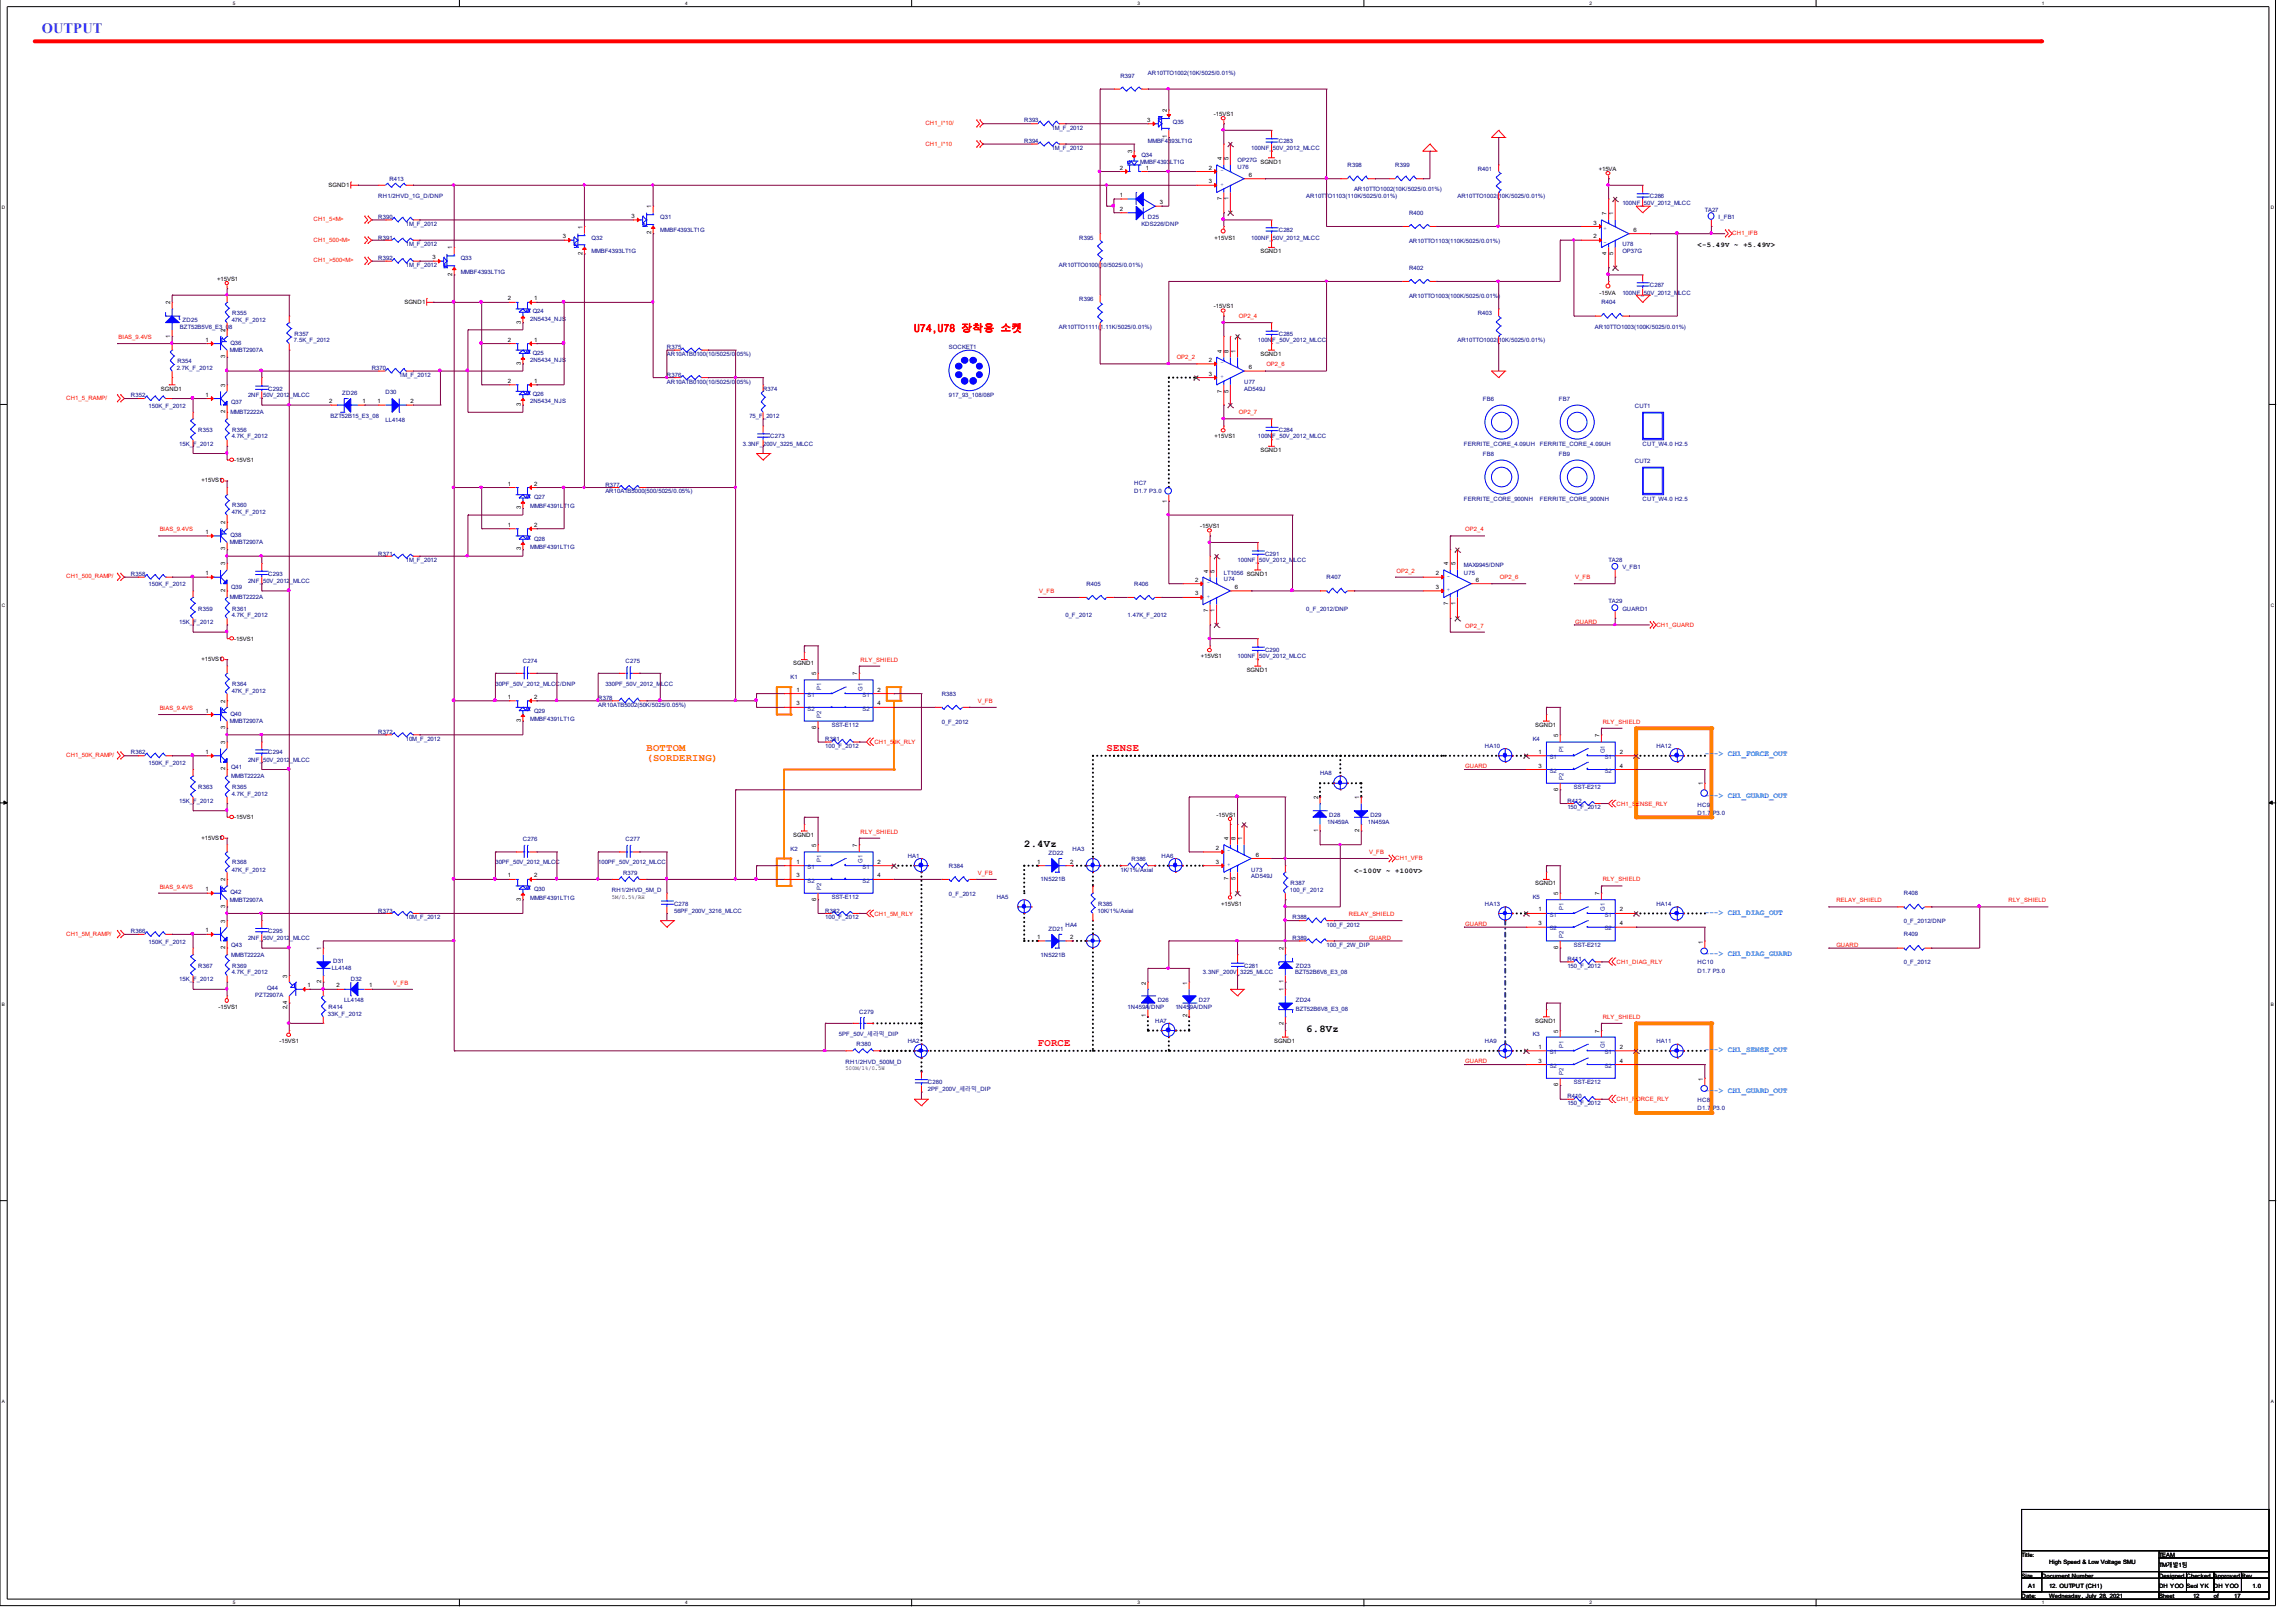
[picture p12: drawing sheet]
<svg xmlns="http://www.w3.org/2000/svg" width="297mm" height="210mm" viewBox="0 0 297 210" stroke-linecap="round" stroke-linejoin="round" font-family="sans-serif">
<defs><g id="words">
<text font-size="1.9" fill="#8000ff" x="5.4" y="4.3">OUTPUT</text>
<g font-size="1.4" fill="#f00">
<text x="118.3" y="42.9">U74,U78 장착용 소켓</text>
<text x="143.2" y="97.1">SENSE</text>
<text x="134.3" y="135.3">FORCE</text>
</g>
<g font-size="1.4" fill="#ff8000">
<text x="83.7" y="97.1">BOTTOM</text>
<text x="83.7" y="98.5">(SORDERING)</text>
</g>
<g font-size="1.4">
<text x="132.5" y="109.6">2.4Vz</text>
<text x="169" y="133.5">6.8Vz</text>
</g>
<g font-size="1" fill="#0080ff">
<text x="220.6" y="97.9">---&gt; CH1_FORCE_OUT</text>
<text x="220.6" y="103.2">---&gt; CH1_GUARD_OUT</text>
<text x="220.6" y="118.4">---&gt; CH1_DIAG_OUT</text>
<text x="220.6" y="123.7">---&gt; CH1_DIAG_GUARD</text>
<text x="220.6" y="136.2">---&gt; CH1_SENSE_OUT</text>
<text x="220.6" y="141.5">---&gt; CH1_GUARD_OUT</text>
</g>
<g font-size=".9">
<text x="219.6" y="32">&lt;-5.49V ~ +5.49V&gt;</text>
<text x="175.2" y="113">&lt;-100V ~ +100V&gt;</text>
</g>
<g font-size=".8" fill="#000080">
<text x="144.9" y="10.1">R397</text>
<text x="148.5" y="9.7">AR10TTO1002(10K/5025/0.01%)</text>
<text x="132.5" y="15.8">R393</text>
<text x="136.1" y="16.8">1M_F_2012</text>
<text x="151.7" y="16.1">Q35</text>
<text x="50.4" y="23.4">R413</text>
<text x="132.5" y="18.6">R394</text>
<text x="136.1" y="19.4">1M_F_2012</text>
<text x="147.5" y="21.3">MMBF4393LT1G</text>
<text x="147.7" y="20.3">Q34</text>
<text x="148.5" y="18.6">MMBF4393LT1G</text>
<text x="160.1" y="21.9">U76</text>
<text x="160.1" y="21">OP27G SGND1</text>
<text x="161.9" y="19.4">100NF_50V_2012_MLCC</text>
<text x="165.4" y="18.6">C283</text>
<text x="174.3" y="21.6">R398</text>
<text x="180.5" y="21.6">R399</text>
<text x="191.2" y="22.1">R401</text>
<text x="48.9" y="25.7">RH1/2HVD_1G_D/DNP</text>
<text x="48.9" y="28.3">R390</text>
<text x="52.5" y="29.2">1M_F_2012</text>
<text x="85.4" y="28.3">Q31</text>
<text x="147.7" y="29.2">KDS226/DNP</text>
<text x="148.5" y="28.3">D25</text>
<text x="169" y="25.7">AR10TTO1103(110K/5025/0.01%)</text>
<text x="175.2" y="24.7">AR10TTO1002(10K/5025/0.01%)</text>
<text x="182.3" y="27.9">R400</text>
<text x="188.6" y="25.7">AR10TTO1002(10K/5025/0.01%)</text>
<text x="209.9" y="26.5">100NF_50V_2012_MLCC</text>
<text x="213.4" y="25.7">C286</text>
<text x="220.6" y="27.4">TA27</text>
<text x="222.3" y="28.3">I_FB1</text>
<text x="48.9" y="31">R391</text>
<text x="48.9" y="33.6">R392</text>
<text x="52.5" y="31.8">1M_F_2012</text>
<text x="52.5" y="34.6">1M_F_2012</text>
<text x="59.6" y="33.6">Q33</text>
<text x="59.6" y="35.4">MMBF4393LT1G</text>
<text x="76.5" y="31">Q32</text>
<text x="76.5" y="32.8">MMBF4393LT1G</text>
<text x="85.4" y="30.1">MMBF4393LT1G</text>
<text x="137" y="34.6">AR10TTO0100(10/5025/0.01%)</text>
<text x="139.6" y="31">R395</text>
<text x="161.9" y="31">100NF_50V_2012_MLCC</text>
<text x="165.4" y="30.1">C282</text>
<text x="182.3" y="31.5">AR10TTO1103(110K/5025/0.01%)</text>
<text x="182.3" y="35">R402</text>
<text x="209.9" y="31.8">U78</text>
<text x="209.9" y="32.8">OP37G</text>
<text x="23.6" y="41.7">ZD25</text>
<text x="30" y="41.7">47K_F_2012</text>
<text x="30.1" y="40.7">R355</text>
<text x="68.6" y="41.5">2N5434_NJS</text>
<text x="68.9" y="40.6">Q24</text>
<text x="139.6" y="39">R396</text>
<text x="182.3" y="38.6">AR10TTO1003(100K/5025/0.01%)</text>
<text x="191.2" y="40.7">R403</text>
<text x="207.2" y="39.4">R404</text>
<text x="209.9" y="38.1">100NF_50V_2012_MLCC</text>
<text x="213.4" y="37.2">C287</text>
<text x="22.9" y="47.9">2.7K_F_2012</text>
<text x="22.9" y="47">R354</text>
<text x="23.3" y="42.6">BZT52B5V6_E3_08</text>
<text x="29.7" y="45.6">MMBT2907A</text>
<text x="29.8" y="44.6">Q36</text>
<text x="38" y="44.3">7.5K_F_2012</text>
<text x="38.1" y="43.4">R357</text>
<text x="48.1" y="47.9">R370</text>
<text x="68.6" y="46.8">2N5434_NJS</text>
<text x="68.9" y="45.9">Q25</text>
<text x="86.3" y="45.2">R375</text>
<text x="86.3" y="46.1">AR10ATB0100(10/5025/0.05%)</text>
<text x="122.8" y="45.2">SOCKET1</text>
<text x="137" y="42.5">AR10TTO1111(1.11K/5025/0.01%)</text>
<text x="162.7" y="44.3">100NF_50V_2012_MLCC</text>
<text x="165.4" y="43.4">C285</text>
<text x="188.6" y="44.3">AR10TTO1002(10K/5025/0.01%)</text>
<text x="206.3" y="42.5">AR10TTO1003(100K/5025/0.01%)</text>
<text x="16.9" y="51.4">R352</text>
<text x="19.2" y="52.8">150K_F_2012</text>
<text x="29.8" y="53.6">MMBT2222A</text>
<text x="29.9" y="52.3">Q37</text>
<text x="32.1" y="51.4">2NF_50V_2012_MLCC</text>
<text x="34.7" y="50.6">C292</text>
<text x="44.3" y="51.2">ZD26</text>
<text x="49.9" y="51">D30</text>
<text x="51.6" y="48.8">1M_F_2012</text>
<text x="68.6" y="52.2">2N5434_NJS</text>
<text x="68.9" y="51.2">Q26</text>
<text x="86.3" y="48.8">R376</text>
<text x="86.3" y="49.6">AR10ATB0100(10/5025/0.05%)</text>
<text x="98.7" y="50.6">R374</text>
<text x="122.8" y="51.4">917_93_108/08P</text>
<text x="161" y="49.6">U77</text>
<text x="161" y="50.6">AD549J</text>
<text x="191.9" y="51.9">FB6</text>
<text x="201.7" y="51.9">FB7</text>
<text x="211.5" y="52.8">CUT1</text>
<text x="23.2" y="57.7">15K_F_2012</text>
<text x="25.7" y="55.9">R353</text>
<text x="30" y="56.7">4.7K_F_2012</text>
<text x="30.1" y="55.9">R356</text>
<text x="42.8" y="54.1">BZT52B15_E3_08</text>
<text x="49.9" y="54.6">LL4148</text>
<text x="96.1" y="57.7">3.3NF_200V_3225_MLCC</text>
<text x="96.9" y="54.1">75_F_2012</text>
<text x="99.7" y="56.7">C273</text>
<text x="162.7" y="56.7">100NF_50V_2012_MLCC</text>
<text x="165.4" y="55.9">C284</text>
<text x="189.4" y="57.7">FERRITE_CORE_4.09UH</text>
<text x="191.9" y="59">FB8</text>
<text x="199.2" y="57.7">FERRITE_CORE_4.09UH</text>
<text x="201.7" y="59">FB9</text>
<text x="211.5" y="60">CUT2</text>
<text x="212.5" y="57.7">CUT_W4.0 H2.5</text>
<text x="30.1" y="65.6">R360</text>
<text x="68.6" y="65.7">MMBF4391LT1G</text>
<text x="69.1" y="64.6">Q27</text>
<text x="78.3" y="63">R377</text>
<text x="78.3" y="63.9">AR10ATB5000(500/5025/0.05%)</text>
<text x="146.7" y="62.8">HC7</text>
<text x="146.7" y="63.9">D1.7 P3.0</text>
<text x="189.4" y="64.8">FERRITE_CORE_900NH</text>
<text x="199.2" y="64.8">FERRITE_CORE_900NH</text>
<text x="212.5" y="64.8">CUT_W4.0 H2.5</text>
<text x="29.7" y="70.5">MMBT2907A</text>
<text x="29.8" y="69.5">Q38</text>
<text x="30" y="66.6">47K_F_2012</text>
<text x="48.9" y="71.9">R371</text>
<text x="68.6" y="71">MMBF4391LT1G</text>
<text x="69.1" y="69.9">Q28</text>
<text x="163.7" y="71.9">C291</text>
<text x="16.9" y="74.5">R358</text>
<text x="19.2" y="75.9">150K_F_2012</text>
<text x="29.7" y="77.6">MMBT2222A</text>
<text x="29.9" y="76.2">Q39</text>
<text x="32.1" y="75.5">2NF_50V_2012_MLCC</text>
<text x="34.7" y="74.5">C293</text>
<text x="52.5" y="72.7">1M_F_2012</text>
<text x="140.5" y="75.9">R405</text>
<text x="146.7" y="75.9">R406</text>
<text x="158.3" y="75.2">U74</text>
<text x="158.3" y="74.4">LT1056 SGND1</text>
<text x="160.1" y="72.7">100NF_50V_2012_MLCC</text>
<text x="171.6" y="74.9">R407</text>
<text x="189.4" y="74.4">U75</text>
<text x="189.4" y="73.4">MAX9945/DNP</text>
<text x="208.1" y="72.7">TA28</text>
<text x="209.9" y="73.7">V_FB1</text>
<text x="23.2" y="80.8">15K_F_2012</text>
<text x="25.7" y="79">R359</text>
<text x="30" y="79.9">4.7K_F_2012</text>
<text x="30.1" y="79">R361</text>
<text x="137.8" y="79.9">0_F_2012</text>
<text x="145.9" y="79.9">1.47K_F_2012</text>
<text x="169" y="79">0_F_2012/DNP</text>
<text x="208.1" y="78.1">TA29</text>
<text x="209.9" y="79">GUARD1</text>
<text x="30" y="89.7">47K_F_2012</text>
<text x="30.1" y="88.7">R364</text>
<text x="64.1" y="88.7">30PF_50V_2012_MLCC/DNP</text>
<text x="67.6" y="85.8">C274</text>
<text x="78.3" y="88.7">330PF_50V_2012_MLCC</text>
<text x="80.9" y="85.8">C275</text>
<text x="102.3" y="87.9">K1</text>
<text x="160.1" y="85.2">100NF_50V_2012_MLCC</text>
<text x="163.7" y="84.3">C290</text>
<text x="29.7" y="93.6">MMBT2907A</text>
<text x="29.8" y="92.6">Q40</text>
<text x="48.9" y="95">R372</text>
<text x="52.5" y="95.9">10M_F_2012</text>
<text x="68.6" y="93.3">MMBF4391LT1G</text>
<text x="69.1" y="92.2">Q29</text>
<text x="77.4" y="90.5">R378</text>
<text x="77.4" y="91.5">AR10ATB5002(50K/5025/0.05%)</text>
<text x="106.8" y="95.9">R381</text>
<text x="107.6" y="94.1">SST-E112</text>
<text x="121.8" y="90.1">R383</text>
<text x="121.8" y="93.7">0_F_2012</text>
<text x="198.3" y="95.9">K4</text>
<text x="16.9" y="97.6">R362</text>
<text x="19.2" y="99">150K_F_2012</text>
<text x="29.9" y="99.5">Q41</text>
<text x="29.9" y="100.7">MMBT2222A</text>
<text x="32.1" y="98.6">2NF_50V_2012_MLCC</text>
<text x="34.7" y="97.6">C294</text>
<text x="106.8" y="96.8">100_F_2012</text>
<text x="170.8" y="100.3">HA8</text>
<text x="192.1" y="96.8">HA10</text>
<text x="214.3" y="96.8">HA12</text>
<text x="23.2" y="103.9">15K_F_2012</text>
<text x="25.7" y="102.1">R363</text>
<text x="30" y="103">4.7K_F_2012</text>
<text x="30.1" y="102.1">R365</text>
<text x="171.7" y="106.7">1N459A</text>
<text x="172" y="105.8">D28</text>
<text x="177" y="106.7">1N459A</text>
<text x="177.3" y="105.8">D29</text>
<text x="202.8" y="103.9">R412</text>
<text x="202.8" y="104.7">150_F_2012</text>
<text x="203.6" y="102.1">SST-E212</text>
<text x="219.6" y="104.4">HC9</text>
<text x="219.6" y="105.4">D1.7 P3.0</text>
<text x="30" y="112.8">47K_F_2012</text>
<text x="30.1" y="111.9">R368</text>
<text x="64.1" y="111.9">30PF_50V_2012_MLCC</text>
<text x="67.6" y="108.9">C276</text>
<text x="77.4" y="111.9">100PF_50V_2012_MLCC</text>
<text x="80.6" y="113.2">R379</text>
<text x="80.9" y="108.9">C277</text>
<text x="102.3" y="110.1">K2</text>
<text x="117.4" y="111">HA1</text>
<text x="122.8" y="112.3">R384</text>
<text x="134.6" y="114">1N5221B</text>
<text x="135.6" y="110.7">ZD22</text>
<text x="138.8" y="110.1">HA3</text>
<text x="144.9" y="112.8">1K/1%/Axial</text>
<text x="146.4" y="111.4">R386</text>
<text x="150.3" y="111">HA6</text>
<text x="161.9" y="112.8">U73</text>
<text x="161.9" y="113.6">AD549J</text>
<text x="29.7" y="116.7">MMBT2907A</text>
<text x="29.8" y="115.8">Q42</text>
<text x="48.9" y="118.1">R373</text>
<text x="52.5" y="119">10M_F_2012</text>
<text x="68.6" y="116.4">MMBF4391LT1G</text>
<text x="69.1" y="115.3">Q30</text>
<text x="79.2" y="115.4">RH1/2HVD_5M_D</text>
<text x="87.2" y="117.2">C278</text>
<text x="87.2" y="118.1">56PF_200V_3216_MLCC</text>
<text x="106.8" y="118.1">R382</text>
<text x="106.8" y="119">100_F_2012</text>
<text x="107.6" y="116.3">SST-E112</text>
<text x="122.8" y="115.9">0_F_2012</text>
<text x="128.9" y="116.3">HA5</text>
<text x="137.8" y="119.9">HA4</text>
<text x="142" y="118.1">10K/1%/Axial</text>
<text x="142.1" y="117.2">R385</text>
<text x="166.9" y="115.4">100_F_2012</text>
<text x="167" y="114.6">R387</text>
<text x="167.2" y="119">R388</text>
<text x="171.6" y="119.9">100_F_2012</text>
<text x="192.1" y="117.2">HA13</text>
<text x="198.3" y="116.3">K5</text>
<text x="214.3" y="117.2">HA14</text>
<text x="246.3" y="115.8">R408</text>
<text x="246.3" y="119.5">0_F_2012/DNP</text>
<text x="16.9" y="120.7">R366</text>
<text x="19.2" y="122.1">150K_F_2012</text>
<text x="25.7" y="125.2">R367</text>
<text x="29.9" y="122.6">Q43</text>
<text x="29.9" y="123.8">MMBT2222A</text>
<text x="30.1" y="125.2">R369</text>
<text x="32.1" y="121.7">2NF_50V_2012_MLCC</text>
<text x="34.7" y="120.7">C295</text>
<text x="42.9" y="125.6">LL4148</text>
<text x="43.1" y="124.6">D31</text>
<text x="134.6" y="123.8">1N5221B</text>
<text x="135.6" y="120.5">ZD21</text>
<text x="161" y="125.2">C281</text>
<text x="167.2" y="121.7">R389</text>
<text x="167.6" y="125.2">ZD23</text>
<text x="171.6" y="122.5">100_F_2W_DIP</text>
<text x="202.8" y="124.3">R411</text>
<text x="202.8" y="125.2">150_F_2012</text>
<text x="203.6" y="122.5">SST-E212</text>
<text x="219.6" y="124.8">HC10</text>
<text x="219.6" y="125.9">D1.7 P3.0</text>
<text x="246.3" y="121.2">R409</text>
<text x="246.3" y="124.8">0_F_2012</text>
<text x="23.2" y="127">15K_F_2012</text>
<text x="30" y="126.1">4.7K_F_2012</text>
<text x="33" y="129">PZT2907A</text>
<text x="34.5" y="128.1">Q44</text>
<text x="42.4" y="131.4">33K_F_2012</text>
<text x="42.5" y="130.6">R414</text>
<text x="44.5" y="129.6">LL4148</text>
<text x="45.4" y="127">D32</text>
<text x="111.2" y="131.2">C279</text>
<text x="145.9" y="130.6">1N459A/DNP</text>
<text x="149.8" y="129.7">D26</text>
<text x="152.1" y="130.6">1N459A/DNP</text>
<text x="155.1" y="129.7">D27</text>
<text x="155.6" y="126.1">3.3NF_200V_3225_MLCC</text>
<text x="167.6" y="126.1">BZT52B6V8_E3_08</text>
<text x="167.6" y="129.6">ZD24</text>
<text x="167.6" y="130.8">BZT52B6V8_E3_08</text>
<text x="108.5" y="134.1">5PF_50V_세라믹_DIP</text>
<text x="109.4" y="137.7">RH1/2HVD_500M_D</text>
<text x="110.8" y="135.4">R380</text>
<text x="117.4" y="135">HA2</text>
<text x="149.4" y="132.3">HA7</text>
<text x="192.1" y="135">HA9</text>
<text x="198.3" y="134.1">K3</text>
<text x="214.3" y="135">HA11</text>
<text x="120.1" y="140.3">C280</text>
<text x="120.1" y="141.2">2PF_200V_세라믹_DIP</text>
<text x="202.8" y="142.1">R410</text>
<text x="202.8" y="143">150_F_2012</text>
<text x="203.6" y="140.3">SST-E212</text>
<text x="219.6" y="142.6">HC8</text>
<text x="219.6" y="143.7">D1.7 P3.0</text>
</g>
<g font-size=".8" fill="#f00">
<text x="119.7" y="16.2">CH1_I*10/</text>
<text x="119.7" y="18.9">CH1_I*10</text>
<text x="40.6" y="28.6">CH1_5&lt;M&gt;</text>
<text x="40.6" y="34">CH1_&gt;500&lt;M&gt;</text>
<text x="40.6" y="31.3">CH1_500&lt;M&gt;</text>
<text x="224.1" y="30.4">CH1_IFB</text>
<text x="160.3" y="41.2">OP2_4</text>
<text x="15.3" y="43.9">BIAS_9.4VS</text>
<text x="152.2" y="46.5">OP2_2</text>
<text x="163.8" y="47.4">OP2_6</text>
<text x="8.6" y="51.7">CH1_5_RAMP/</text>
<text x="160.3" y="53.6">OP2_7</text>
<text x="20.7" y="68.8">BIAS_9.4VS</text>
<text x="189.6" y="68.8">OP2_4</text>
<text x="8.6" y="74.9">CH1_500_RAMP/</text>
<text x="134.5" y="76.7">V_FB</text>
<text x="180.7" y="74.1">OP2_2</text>
<text x="194.1" y="74.9">OP2_6</text>
<text x="203.8" y="74.9">V_FB</text>
<text x="189.6" y="81.2">OP2_7</text>
<text x="203.8" y="80.7">GUARD</text>
<text x="214.3" y="81.1">CH1_GUARD</text>
<text x="111.3" y="85.6">RLY_SHIELD</text>
<text x="20.7" y="91.9">BIAS_9.4VS</text>
<text x="126.5" y="90.9">V_FB</text>
<text x="207.3" y="93.7">RLY_SHIELD</text>
<text x="8.6" y="98">CH1_50K_RAMP/</text>
<text x="113.1" y="96.3">CH1_50K_RLY</text>
<text x="189.6" y="99.4">GUARD</text>
<text x="111.3" y="107.9">RLY_SHIELD</text>
<text x="209.1" y="104.3">CH1_SENSE_RLY</text>
<text x="126.5" y="113.2">V_FB</text>
<text x="177.1" y="110.5">V_FB</text>
<text x="180.5" y="111.4">CH1_VFB</text>
<text x="20.7" y="115">BIAS_9.4VS</text>
<text x="113.1" y="118.5">CH1_5M_RLY</text>
<text x="174.5" y="118.5">RELAY_SHIELD</text>
<text x="189.6" y="119.8">GUARD</text>
<text x="207.3" y="114.1">RLY_SHIELD</text>
<text x="237.6" y="116.8">RELAY_SHIELD</text>
<text x="259.8" y="116.8">RLY_SHIELD</text>
<text x="8.6" y="121.1">CH1_5M_RAMP/</text>
<text x="177.1" y="121.6">GUARD</text>
<text x="209.1" y="124.7">CH1_DIAG_RLY</text>
<text x="237.6" y="122.5">GUARD</text>
<text x="50.9" y="127.4">V_FB</text>
<text x="207.3" y="131.8">RLY_SHIELD</text>
<text x="189.6" y="137.6">GUARD</text>
<text x="209.1" y="142.5">CH1_FORCE_RLY</text>
</g>
<g font-size=".8">
<text x="148.4" y="15.8">3</text>
<text x="151" y="17.9" transform="rotate(-90 151 17.9)">1</text>
<text x="151" y="14.5" transform="rotate(-90 151 14.5)">2</text>
<text x="157.1" y="15">-15VS1</text>
<text x="144.9" y="21.9">2</text>
<text x="146.5" y="19.8" transform="rotate(-90 146.5 19.8)">3</text>
<text x="148.3" y="21.9">1</text>
<text x="156.4" y="23.7">3</text>
<text x="156.4" y="21.9">2</text>
<text x="158.1" y="20.8" transform="rotate(-90 158.1 20.8)">4</text>
<text x="158.9" y="20.8" transform="rotate(-90 158.9 20.8)">5</text>
<text x="161.5" y="22.9">6</text>
<text x="206.8" y="22.1">+15VA</text>
<text x="42.5" y="24.2">SGND1</text>
<text x="75.4" y="29.6" transform="rotate(-90 75.4 29.6)">1</text>
<text x="81.7" y="28.2">3</text>
<text x="84.2" y="26.9" transform="rotate(-90 84.2 26.9)">1</text>
<text x="144.9" y="27.3">2</text>
<text x="144.9" y="25.5">1</text>
<text x="150" y="26.4">3</text>
<text x="158.1" y="25.9" transform="rotate(-90 158.1 25.9)">7</text>
<text x="158.9" y="25.9" transform="rotate(-90 158.9 25.9)">1</text>
<text x="206.2" y="29.1">3</text>
<text x="207.9" y="27.9" transform="rotate(-90 207.9 27.9)">7</text>
<text x="208.7" y="27.9" transform="rotate(-90 208.7 27.9)">1</text>
<text x="211.3" y="30">6</text>
<text x="56" y="33.5">3</text>
<text x="58.5" y="35.7" transform="rotate(-90 58.5 35.7)">2</text>
<text x="58.5" y="32.3" transform="rotate(-90 58.5 32.3)">1</text>
<text x="72.8" y="30.8">3</text>
<text x="75.4" y="33" transform="rotate(-90 75.4 33)">2</text>
<text x="84.2" y="30.3" transform="rotate(-90 84.2 30.3)">2</text>
<text x="157.1" y="31">+15VS1</text>
<text x="163.1" y="32.8">SGND1</text>
<text x="206.2" y="30.8">2</text>
<text x="207.9" y="33" transform="rotate(-90 207.9 33)">4</text>
<text x="208.7" y="33" transform="rotate(-90 208.7 33)">5</text>
<text x="22" y="39.4" transform="rotate(-90 22 39.4)">2</text>
<text x="28.1" y="36.3">+15VS1</text>
<text x="52.3" y="39.3">SGND1</text>
<text x="65.7" y="38.9">2</text>
<text x="67.4" y="41.9" transform="rotate(-90 67.4 41.9)">3</text>
<text x="69.1" y="38.9">1</text>
<text x="157.1" y="39.9">-15VS1</text>
<text x="206.9" y="38.1">-15VA</text>
<text x="22" y="43.7" transform="rotate(-90 22 43.7)">1</text>
<text x="26.6" y="44.2">1</text>
<text x="29.1" y="46.3" transform="rotate(-90 29.1 46.3)">3</text>
<text x="29.1" y="42.9" transform="rotate(-90 29.1 42.9)">2</text>
<text x="65.7" y="44.2">2</text>
<text x="67.4" y="47.3" transform="rotate(-90 67.4 47.3)">3</text>
<text x="69.1" y="44.2">1</text>
<text x="156.4" y="46.8">2</text>
<text x="158.1" y="45.6" transform="rotate(-90 158.1 45.6)">4</text>
<text x="158.9" y="45.6" transform="rotate(-90 158.9 45.6)">8</text>
<text x="159.9" y="45.6" transform="rotate(-90 159.9 45.6)">1</text>
<text x="161.5" y="47.8">6</text>
<text x="163.1" y="46.1">SGND1</text>
<text x="20.8" y="50.6">SGND1</text>
<text x="26.6" y="51.3">1</text>
<text x="29.1" y="53.4" transform="rotate(-90 29.1 53.4)">2</text>
<text x="29.1" y="50.1" transform="rotate(-90 29.1 50.1)">3</text>
<text x="42.6" y="52.2">2</text>
<text x="46.9" y="52.2">1</text>
<text x="48.9" y="52.2">1</text>
<text x="53.1" y="52.2">2</text>
<text x="65.7" y="49.5">2</text>
<text x="67.4" y="52.6" transform="rotate(-90 67.4 52.6)">3</text>
<text x="69.1" y="49.5">1</text>
<text x="156.4" y="48.6">3</text>
<text x="158.1" y="50.8" transform="rotate(-90 158.1 50.8)">7</text>
<text x="158.9" y="50.8" transform="rotate(-90 158.9 50.8)">5</text>
<text x="30.3" y="59.8">-15VS1</text>
<text x="157.1" y="56.7">+15VS1</text>
<text x="163.1" y="58.5">SGND1</text>
<text x="26.1" y="62.4">+15VS1</text>
<text x="65.7" y="62.8">1</text>
<text x="67.4" y="65.9" transform="rotate(-90 67.4 65.9)">3</text>
<text x="69.1" y="62.8">2</text>
<text x="151" y="65" transform="rotate(-90 151 65)">1</text>
<text x="26.6" y="69.1">1</text>
<text x="29.1" y="71.2" transform="rotate(-90 29.1 71.2)">3</text>
<text x="29.1" y="67.8" transform="rotate(-90 29.1 67.8)">2</text>
<text x="65.7" y="68.2">1</text>
<text x="67.4" y="71.2" transform="rotate(-90 67.4 71.2)">3</text>
<text x="69.1" y="68.2">2</text>
<text x="155.3" y="68.3">-15VS1</text>
<text x="26.6" y="74.4">1</text>
<text x="29.1" y="76.6" transform="rotate(-90 29.1 76.6)">2</text>
<text x="29.1" y="73.2" transform="rotate(-90 29.1 73.2)">3</text>
<text x="154.6" y="77.1">3</text>
<text x="154.6" y="75.3">2</text>
<text x="156.3" y="74.1" transform="rotate(-90 156.3 74.1)">4</text>
<text x="157.1" y="74.1" transform="rotate(-90 157.1 74.1)">5</text>
<text x="159.8" y="76.2">6</text>
<text x="185.8" y="76.2">3</text>
<text x="185.8" y="74.4">2</text>
<text x="187.4" y="73.2" transform="rotate(-90 187.4 73.2)">4</text>
<text x="188.3" y="73.2" transform="rotate(-90 188.3 73.2)">5</text>
<text x="190.9" y="75.3">6</text>
<text x="30.3" y="82.9">-15VS1</text>
<text x="156.3" y="79.3" transform="rotate(-90 156.3 79.3)">7</text>
<text x="157.1" y="79.3" transform="rotate(-90 157.1 79.3)">1</text>
<text x="187.4" y="78.3" transform="rotate(-90 187.4 78.3)">7</text>
<text x="188.3" y="78.3" transform="rotate(-90 188.3 78.3)">1</text>
<text x="26.1" y="85.5">+15VS1</text>
<text x="102.6" y="86.1">SGND1</text>
<text x="103" y="89.5">1</text>
<text x="105.6" y="87.4" transform="rotate(-90 105.6 87.4)">5</text>
<text x="110.9" y="87.4" transform="rotate(-90 110.9 87.4)">7</text>
<text x="113.5" y="89.5">2</text>
<text x="155.4" y="85.2">+15VS1</text>
<text x="161.3" y="87">SGND1</text>
<text x="26.6" y="92.2">1</text>
<text x="29.1" y="94.3" transform="rotate(-90 29.1 94.3)">3</text>
<text x="29.1" y="90.9" transform="rotate(-90 29.1 90.9)">2</text>
<text x="65.7" y="90.4">1</text>
<text x="67.4" y="93.5" transform="rotate(-90 67.4 93.5)">3</text>
<text x="69.1" y="90.4">2</text>
<text x="103" y="91.3">3</text>
<text x="105.6" y="94.3" transform="rotate(-90 105.6 94.3)">6</text>
<text x="113.5" y="91.3">4</text>
<text x="198.6" y="94.1">SGND1</text>
<text x="201.6" y="95.4" transform="rotate(-90 201.6 95.4)">5</text>
<text x="206.9" y="95.4" transform="rotate(-90 206.9 95.4)">7</text>
<text x="26.6" y="97.6">1</text>
<text x="29.1" y="99.7" transform="rotate(-90 29.1 99.7)">2</text>
<text x="29.1" y="96.3" transform="rotate(-90 29.1 96.3)">3</text>
<text x="199.1" y="97.6">1</text>
<text x="199.1" y="99.3">3</text>
<text x="209.5" y="99.3">4</text>
<text x="209.5" y="97.6">2</text>
<text x="220.3" y="101.6" transform="rotate(-90 220.3 101.6)">1</text>
<text x="30.3" y="106">-15VS1</text>
<text x="157.4" y="105.7">-15VS1</text>
<text x="170.5" y="107.7" transform="rotate(-90 170.5 107.7)">1</text>
<text x="170.5" y="103.4" transform="rotate(-90 170.5 103.4)">2</text>
<text x="175.9" y="107.7" transform="rotate(-90 175.9 107.7)">2</text>
<text x="175.9" y="103.4" transform="rotate(-90 175.9 103.4)">1</text>
<text x="201.6" y="102.4" transform="rotate(-90 201.6 102.4)">6</text>
<text x="26.1" y="108.6">+15VS1</text>
<text x="65.7" y="113.6">1</text>
<text x="69.1" y="113.6">2</text>
<text x="102.6" y="108.3">SGND1</text>
<text x="103" y="111.8">1</text>
<text x="103" y="113.6">3</text>
<text x="105.6" y="109.7" transform="rotate(-90 105.6 109.7)">5</text>
<text x="110.9" y="109.7" transform="rotate(-90 110.9 109.7)">7</text>
<text x="113.5" y="113.6">4</text>
<text x="113.5" y="111.8">2</text>
<text x="134.2" y="111.8">1</text>
<text x="138.4" y="111.8">2</text>
<text x="157.3" y="111.8">3</text>
<text x="157.3" y="110">2</text>
<text x="158.9" y="113.9" transform="rotate(-90 158.9 113.9)">7</text>
<text x="158.9" y="108.7" transform="rotate(-90 158.9 108.7)">4</text>
<text x="159.9" y="113.9" transform="rotate(-90 159.9 113.9)">5</text>
<text x="159.9" y="108.7" transform="rotate(-90 159.9 108.7)">8</text>
<text x="160.7" y="108.7" transform="rotate(-90 160.7 108.7)">1</text>
<text x="162.5" y="110.8">6</text>
<text x="26.6" y="115.3">1</text>
<text x="29.1" y="119.4" transform="rotate(-90 29.1 119.4)">3</text>
<text x="29.1" y="117.4" transform="rotate(-90 29.1 117.4)">3</text>
<text x="29.1" y="114.1" transform="rotate(-90 29.1 114.1)">2</text>
<text x="67.4" y="116.6" transform="rotate(-90 67.4 116.6)">3</text>
<text x="79.2" y="116.3">5M/0.5%/RH</text>
<text x="105.6" y="116.6" transform="rotate(-90 105.6 116.6)">6</text>
<text x="158" y="117.2">+15VS1</text>
<text x="198.6" y="114.6">SGND1</text>
<text x="199.1" y="118">1</text>
<text x="199.1" y="119.7">3</text>
<text x="201.6" y="115.8" transform="rotate(-90 201.6 115.8)">5</text>
<text x="206.9" y="115.8" transform="rotate(-90 206.9 115.8)">7</text>
<text x="209.5" y="119.7">4</text>
<text x="209.5" y="118">2</text>
<text x="26.6" y="120.7">1</text>
<text x="29.1" y="122.8" transform="rotate(-90 29.1 122.8)">2</text>
<text x="41.6" y="123" transform="rotate(-90 41.6 123)">1</text>
<text x="134.2" y="121.5">1</text>
<text x="138.4" y="121.5">2</text>
<text x="166" y="123" transform="rotate(-90 166 123)">2</text>
<text x="201.6" y="122.8" transform="rotate(-90 201.6 122.8)">6</text>
<text x="220.3" y="122.1" transform="rotate(-90 220.3 122.1)">1</text>
<text x="28.3" y="130.6">-15VS1</text>
<text x="37.2" y="130.6" transform="rotate(-90 37.2 130.6)">2,4</text>
<text x="37.2" y="126.5" transform="rotate(-90 37.2 126.5)">3</text>
<text x="39.8" y="127.8">1</text>
<text x="41.6" y="127.3" transform="rotate(-90 41.6 127.3)">2</text>
<text x="43.5" y="127.8">2</text>
<text x="47.8" y="127.8">1</text>
<text x="148.3" y="131.7" transform="rotate(-90 148.3 131.7)">1</text>
<text x="148.3" y="127.4" transform="rotate(-90 148.3 127.4)">2</text>
<text x="153.6" y="131.7" transform="rotate(-90 153.6 131.7)">2</text>
<text x="153.6" y="127.4" transform="rotate(-90 153.6 127.4)">1</text>
<text x="166" y="128.3" transform="rotate(-90 166 128.3)">1</text>
<text x="166" y="127.3" transform="rotate(-90 166 127.3)">1</text>
<text x="36.2" y="135">-15VS1</text>
<text x="164.8" y="135">SGND1</text>
<text x="166" y="132.6" transform="rotate(-90 166 132.6)">2</text>
<text x="198.6" y="132.3">SGND1</text>
<text x="199.1" y="135.7">1</text>
<text x="199.1" y="137.5">3</text>
<text x="201.6" y="133.6" transform="rotate(-90 201.6 133.6)">5</text>
<text x="206.9" y="133.6" transform="rotate(-90 206.9 133.6)">7</text>
<text x="209.5" y="137.5">4</text>
<text x="209.5" y="135.7">2</text>
<text x="109.4" y="138.5">500M/1%/0.5W</text>
<text x="201.6" y="140.6" transform="rotate(-90 201.6 140.6)">6</text>
<text x="220.3" y="139.9" transform="rotate(-90 220.3 139.9)">1</text>
<text x="261.5" y="201.4">Title:</text>
<text x="265.1" y="202.4">High Speed &amp; Low Voltage SMU</text>
<text x="279.3" y="201.4">TEAM</text>
<text x="279.3" y="202.8">TM개발1팀</text>
<text x="261.5" y="204.1">Size</text>
<text x="261.5" y="206.8">Date:</text>
<text x="262.4" y="205.5">A1</text>
<text x="264.2" y="204.1">Document Number</text>
<text x="265.1" y="205.5">12. OUTPUT (CH1)</text>
<text x="265.1" y="206.8">Wednesday, July 28, 2021</text>
<text x="279.3" y="206.8">Sheet</text>
<text x="279.3" y="204.1">Designed Checked Approved Rev</text>
<text x="279.3" y="205.5">DH YOO Seol YK</text>
<text x="283.7" y="206.8">12</text>
<text x="286.4" y="206.8">of</text>
<text x="286.4" y="205.5">DH YOO</text>
<text x="289.1" y="206.8">17</text>
<text x="291.4" y="205.5">1.0</text>
</g>
<g font-size=".8" fill="#00f">
<text x="158.3" y="23.6" transform="rotate(-180 158.3 23.6)">+</text>
<text x="158.3" y="21.9" transform="rotate(-180 158.3 21.9)">-</text>
<text x="207.4" y="29.8">+</text>
<text x="207.4" y="31.6">-</text>
<text x="158.3" y="46.8" transform="rotate(-180 158.3 46.8)">-</text>
<text x="158.3" y="48.5" transform="rotate(-180 158.3 48.5)">+</text>
<text x="156.5" y="77" transform="rotate(-180 156.5 77)">+</text>
<text x="156.5" y="75.2" transform="rotate(-180 156.5 75.2)">-</text>
<text x="187.6" y="76.1" transform="rotate(-180 187.6 76.1)">+</text>
<text x="187.6" y="74.4" transform="rotate(-180 187.6 74.4)">-</text>
<text x="159.2" y="111.7" transform="rotate(-180 159.2 111.7)">+</text>
<text x="159.2" y="109.9" transform="rotate(-180 159.2 109.9)">-</text>
</g>
<g font-size=".8" fill="#004080">
<text x="106.3" y="89.3" transform="rotate(-90 106.3 89.3)">P1</text>
<text x="111.6" y="89.4" transform="rotate(-90 111.6 89.4)">G1</text>
<text x="104.5" y="90.2">S1</text>
<text x="104.5" y="92">S2</text>
<text x="106.3" y="92.9" transform="rotate(-90 106.3 92.9)">P2</text>
<text x="111.6" y="92">S2</text>
<text x="111.6" y="90.2">S1</text>
<text x="200.5" y="98.2">S1</text>
<text x="200.5" y="100">S2</text>
<text x="202.3" y="100.9" transform="rotate(-90 202.3 100.9)">P2</text>
<text x="202.3" y="97.4" transform="rotate(-90 202.3 97.4)">P1</text>
<text x="207.6" y="97.5" transform="rotate(-90 207.6 97.5)">G1</text>
<text x="207.6" y="100">S2</text>
<text x="207.6" y="98.2">S1</text>
<text x="104.5" y="112.5">S1</text>
<text x="106.3" y="111.6" transform="rotate(-90 106.3 111.6)">P1</text>
<text x="111.6" y="111.7" transform="rotate(-90 111.6 111.7)">G1</text>
<text x="111.6" y="112.5">S1</text>
<text x="104.5" y="114.2">S2</text>
<text x="106.3" y="115.2" transform="rotate(-90 106.3 115.2)">P2</text>
<text x="111.6" y="114.2">S2</text>
<text x="200.5" y="118.6">S1</text>
<text x="202.3" y="117.8" transform="rotate(-90 202.3 117.8)">P1</text>
<text x="207.6" y="117.9" transform="rotate(-90 207.6 117.9)">G1</text>
<text x="207.6" y="118.6">S1</text>
<text x="200.5" y="120.4">S2</text>
<text x="202.3" y="121.3" transform="rotate(-90 202.3 121.3)">P2</text>
<text x="207.6" y="120.4">S2</text>
<text x="200.5" y="136.4">S1</text>
<text x="202.3" y="135.6" transform="rotate(-90 202.3 135.6)">P1</text>
<text x="207.6" y="135.7" transform="rotate(-90 207.6 135.7)">G1</text>
<text x="207.6" y="136.4">S1</text>
<text x="200.5" y="138.2">S2</text>
<text x="202.3" y="139.1" transform="rotate(-90 202.3 139.1)">P2</text>
<text x="207.6" y="138.2">S2</text>
</g>
<g font-size=".6">
<text x="30.1" y=".6">5</text>
<text x="88.6" y=".6">4</text>
<text x="147.2" y=".6">3</text>
<text x="205.7" y=".6">2</text>
<text x="264.2" y=".6">1</text>
<text x=".3" y="27.1">D</text>
<text x="293.8" y="27.1">D</text>
<text x=".3" y="78.6">C</text>
<text x="293.8" y="78.6">C</text>
<text x=".3" y="130.1">B</text>
<text x="293.8" y="130.1">B</text>
<text x=".3" y="181.6">A</text>
<text x="293.8" y="181.6">A</text>
<text x="30.1" y="207.6">5</text>
<text x="88.6" y="207.6">4</text>
<text x="147.2" y="207.6">3</text>
<text x="205.7" y="207.6">2</text>
<text x="264.2" y="207.6">1</text>
</g>
</g></defs>
<path d="M0 -.1v207.9h294.4v-207.9M.9 .9h292.6v206h-292.6z" fill="none" stroke="#000" stroke-width=".13"/>
<g fill="#fff">
<path d="M30.1 .1h.3v.6h-.3z"/>
<path d="M30.1 207.1h.3v.6h-.3z"/>
</g>
<path d="M59.4 -.1v1M59.4 206.9v1" fill="none" stroke="#000" stroke-width=".13"/>
<g fill="#fff">
<path d="M88.6 .1h.3v.6h-.3z"/>
<path d="M88.6 207.1h.3v.6h-.3z"/>
</g>
<path d="M117.9 -.1v1M117.9 206.9v1" fill="none" stroke="#000" stroke-width=".13"/>
<g fill="#fff">
<path d="M147.2 .1h.2v.6h-.2z"/>
<path d="M147.2 207.1h.2v.6h-.2z"/>
</g>
<path d="M176.4 -.1v1M176.4 206.9v1" fill="none" stroke="#000" stroke-width=".13"/>
<g fill="#fff">
<path d="M205.7 .1h.2v.6h-.2z"/>
<path d="M205.7 207.1h.2v.6h-.2z"/>
</g>
<path d="M234.9 -.1v1M234.9 206.9v1" fill="none" stroke="#000" stroke-width=".13"/>
<g fill="#fff">
<path d="M264.2 .1h.2v.6h-.2z"/>
<path d="M264.2 207.1h.2v.6h-.2z"/>
<path d="M.3 26.6h.3v.6h-.3z"/>
<path d="M293.8 26.6h.3v.6h-.3z"/>
<path d="M.3 78.1h.3v.6h-.3z"/>
<path d="M293.8 78.1h.3v.6h-.3z"/>
</g>
<path d="M0 52.3h.9M293.5 52.3h1" fill="none" stroke="#000" stroke-width=".13"/>
<g fill="#fff">
<path d="M.3 129.6h.3v.6h-.3z"/>
<path d="M293.8 129.6h.3v.6h-.3z"/>
</g>
<path d="M0 103.9h.9M293.5 103.9h1" fill="none" stroke="#000" stroke-width=".13"/>
<path d="M.5 103.6l.4 .3-.4 .2zM293.5 103.9l.5-.3v.5z" fill="#000" stroke="#000" stroke-width=".13"/>
<g fill="#fff">
<path d="M.3 181.1h.3v.6h-.3z"/>
<path d="M293.8 181.1h.3v.6h-.3z"/>
</g>
<path d="M0 155.4h.9M293.5 155.4h1" fill="none" stroke="#000" stroke-width=".13"/>
<path d="M4.5 5.3h259.6" fill="none" stroke="#f00" stroke-width=".51"/>
<circle cx="264.1" cy="5.3" r=".25" fill="#f00"/>
<g fill="none" stroke="#000" stroke-width=".25" stroke-dasharray="0 .5">
<path d="M141.4 97.8v13.3M141.4 97.8h45.4M173.4 97.8v2.6M186.8 97.8h.1M115.7 112h2.6M118.3 112h.1M119.2 112.9v19.5M132.5 112h1.8M132.5 112v3.6M132.5 115.6h.1M132.5 118.2v3.6M134.3 112h.1"/>
<path d="M138.8 112h1.7M140.5 112h.1M141.4 119.1v1.8M141.4 112.9v1.8M141.4 114.7h.1M141.4 111.1h.1M142.3 112h2.6M144.9 112h.1M149.4 112h1.8M151.2 112h.1M153 112h2.6M155.6 112h.1"/>
<path d="M170.8 101.4h1.8M170.8 101.4v1.7M170.8 103.1h.1M172.6 101.4h.1M173.4 100.4h.1M174.3 101.4h1.8M176.1 101.4h.1M176.1 101.4v1.7M176.1 103.1h.1M112.9 132.4h6.3M113.9 136h4.4M113.9 136h80"/>
<path d="M118.3 136h.1M119.2 132.4h.1M119.2 136.9v1.8M119.2 138.7h.1M119.2 132.4v2.7M119.2 135.1h.1M132.5 121.8h1.8M132.5 121.8h.1M134.3 121.8h.1M138.8 121.8h1.7M140.5 121.8h.1M141.4 122.7v13.3"/>
<path d="M141.4 136h.1M141.4 120.9h.1M148.5 131.6v1.8M148.5 133.4h.1M150.3 133.4h-1.8M151.2 134.2v1.8M151.2 136h.1M152.1 133.4h.1M153.8 131.6v1.8M153.8 133.4h.1M153.8 133.4h-1.7M193.9 136h.1"/>
<path d="M211.7 136h4.4M216.1 136h.1M217.8 136h2.8M220.6 136h.1"/>
</g>
<path d="M194.7 119.1v16M194.7 135.1h.1" fill="none" stroke="#004080" stroke-width=".25" stroke-dasharray=".5 .5 0 .5"/>
<g fill="none" stroke="#ff8000" stroke-width=".25">
<path d="M100.5 92.5h.1M100.5 92.5h1.8M102.3 92.5h.1M102.3 88.9h.1M102.3 88.9h-1.8v3.6M102.3 88.9v3.6M114.7 90.7h.1M114.7 90.7h1.8M115.7 99.6h.1M115.7 90.7v8.9M115.7 99.6h-14.3v11.5M116.5 88.9h.1"/>
<path d="M116.5 90.7h.1M116.5 88.9h-1.8v1.8M100.5 114.7h.1M100.5 114.7h1.8M101.4 111.1h.1M102.3 111.1h.1M102.3 114.7h.1M102.3 111.1h-1.8v3.6M102.3 111.1v3.6"/>
</g>
<path d="M211.7 132.4v11.6" fill="none" stroke="#ff8000" stroke-width=".51"/>
<circle cx="211.7" cy="144" r=".25" fill="#ff8000"/>
<path d="M221.4 132.4v11.6" fill="none" stroke="#ff8000" stroke-width=".51"/>
<circle cx="221.4" cy="144" r=".25" fill="#ff8000"/>
<path d="M211.7 144h9.7" fill="none" stroke="#ff8000" stroke-width=".51"/>
<circle cx="221.4" cy="144" r=".25" fill="#ff8000"/>
<path d="M211.7 132.4h9.7" fill="none" stroke="#ff8000" stroke-width=".51"/>
<circle cx="221.4" cy="132.4" r=".25" fill="#ff8000"/>
<g fill="none" stroke="#000" stroke-width=".25" stroke-dasharray="0 .5">
<path d="M144.1 97.8h49.8M193.9 97.8h.1M195.7 97.8h1.7M197.4 97.8h.1M211.7 97.8h4.4M216.1 97.8h.1M217.8 97.8h2.8M220.6 97.8h.1M195.7 118.2h1.7M197.4 118.2h.1M211.7 118.2h4.4M216.1 118.2h.1"/>
<path d="M217.8 118.2h2.8M220.6 118.2h.1M195.7 136h1.7M197.4 136h.1"/>
</g>
<path d="M211.7 94.2h9.7" fill="none" stroke="#ff8000" stroke-width=".51"/>
<circle cx="221.4" cy="94.2" r=".25" fill="#ff8000"/>
<path d="M211.7 105.8h9.7" fill="none" stroke="#ff8000" stroke-width=".51"/>
<circle cx="221.4" cy="105.8" r=".25" fill="#ff8000"/>
<path d="M221.4 94.2v11.6" fill="none" stroke="#ff8000" stroke-width=".51"/>
<circle cx="221.4" cy="105.8" r=".25" fill="#ff8000"/>
<path d="M211.7 94.2v11.6" fill="none" stroke="#ff8000" stroke-width=".51"/>
<circle cx="211.7" cy="105.8" r=".25" fill="#ff8000"/>
<path d="M116.5 90.7h.1M116.5 88.9v1.8" fill="none" stroke="#ff8000" stroke-width=".25"/>
<path d="M151.2 48.9v14.2M151.2 48.9h3.6M154.8 48.9h.1M151.2 63.1h.1" fill="none" stroke="#000" stroke-width=".25" stroke-dasharray="0 .5"/>
<g fill="none" stroke="#f00" stroke-width=".13">
<path d="M126.3 15.5h.1M126.3 16.4h.1M126.3 18.2h.1M126.3 19.1h.1M126.3 15.5l.4 .5-.4 .4M126.3 18.2l.4 .4-.4 .5M126.7 16.4h.1M126.7 15.5h.1M126.7 19.1h.1M126.7 18.2h.1M126.7 15.5l.5 .5-.5 .4M126.7 18.2l.5 .4-.5 .5"/>
<path d="M133.4 16h.1M133.4 18.6h.1M133.4 16h.9M133.4 18.6h.9M137 16h.8M137 18.6h.8M137.8 16h.1M137.8 18.6h.1M144.1 11.5h.1M144.1 11.5h.8M146.7 19.6h.1M146.7 19.6v.8"/>
<path d="M147.7 11.5h.8M148.5 16h.1M148.5 11.5h.1M148.5 16h.9M151.2 14.2h.1M151.2 17.8h.1M151.2 14.2v.9M151.2 16.9v.9M158.1 15.1h.3l.1 .2-.1 .1h-.3l-.1-.1zM158.3 16h.1M158.3 18.6h.1M158.3 15.6v.4"/>
<path d="M158.3 18.6v2.8M159.2 18.6h.1M159.2 18.6v2.8M164.5 19.6h.1M164.5 16.9h.1M164.5 16.9v.9M164.5 18.6v1.8M184.1 19.6h.1M184.1 19.6h1.7M185 18.6h.1M185 18.6l-.9 1M185 18.6l.8 1"/>
<path d="M185.8 19.6h.1M193 17.8h.1M193 17.8h1.7M193.9 16.9h.1M193.9 16.9l.8 .9M193.9 16.9l-.9 .9M194.7 17.8h.1M22.3 39.1h.1M22.3 39.1v.9M29.4 37.4h.1M29.4 38.2h.1M29.4 36.9v.5"/>
<path d="M29.4 38.2v.9M45.4 23.6h.1M45.4 24h.9M45.4 23.6v.8M46.3 24h.1M47.2 28h.1M47.2 28.9h.1M47.2 33.3h.1M47.2 34.2h.1M47.2 30.7h.1M47.2 31.5h.1M47.2 28l.4 .5-.4 .4"/>
<path d="M47.2 33.3l.4 .5-.4 .4M47.2 30.7l.4 .4-.4 .4M47.6 28.9h.1M47.6 28h.1M47.6 34.2h.1M47.6 33.3h.1M47.6 31.5h.1M47.6 30.7h.1M47.6 28l.5 .5-.5 .4M47.6 33.3l.5 .5-.5 .4M47.6 30.7l.5 .4-.5 .4M48.9 24h.1"/>
<path d="M48.9 24h1M49.9 28.5h.1M49.9 31.1h.1M49.9 33.8h.1M49.9 31.1h.8M49.9 33.8h.8M49.9 28.5h.8M52.5 24h.9M53.4 24h.1M53.4 31.1h.9M53.4 33.8h.9M53.4 28.5h.9"/>
<path d="M54.3 28.5h.1M54.3 31.1h.1M54.3 33.8h.1M55.2 38.6h.1M55.2 39.1h.8M55.2 38.6v1M56 39.1h.1M56 33.8h.1M56 33.8h1M58.8 35.6h.1M58.8 32h.1M58.8 32v.9"/>
<path d="M58.8 34.6v1M65.9 39.1h.1M65.9 39.1h.8M68.5 39.1h.9M69.4 39.1h.1M73 31.1h.1M73 31.1h.8M75.6 32.9h.1M75.6 29.3h.1M75.6 29.3v.9M75.6 32v.9M81.9 28.5h.1"/>
<path d="M81.9 28.5h.8M84.5 30.2h.1M84.5 26.7h.1M84.5 26.7v.8M84.5 29.3v.9M142.3 30.2h.1M142.3 34.6h.1M142.3 38.2h.1M142.3 30.2v.9M142.3 33.8v.8M142.3 38.2v.9M144.9 27.5h.1"/>
<path d="M144.9 25.8h.1M144.9 22.2h.1M144.9 22.2h1M144.9 27.5h1M144.9 25.8h1M147.7 22.2h.8M148.5 22.2h.1M149.4 26.7h.9M150.3 26.7h.1M154.8 24h.1M154.8 22.2h.1M154.8 24h2.6"/>
<path d="M154.8 22.2h2.6M158.3 29.3h.1M158.3 27.5h.1M158.3 24.9v2.6M158.3 29.3v.3M159.2 27.5h.1M159.2 24.9v2.6M161 23.1h2.7M163.7 23.1h.1M164.1 32h.1M164.1 20.4h.1M164.1 32h.8"/>
<path d="M164.1 20.4h.8M164.5 31.1h.1M164.5 28.5h.1M164.5 28.5v.8M164.5 30.2v1.8M173.4 23.1h.1M173.4 23.1h.9M177 23.1h.9M177.9 23.1h.1M179.7 23.1h.1M179.7 23.1h.8M181.4 29.3h.1"/>
<path d="M181.4 36.4h.1M181.4 29.3h.9M181.4 36.4h.9M183.2 23.1h.9M184.1 23.1h.1M185 29.3h.8M185 36.4h.8M185.8 29.3h.1M185.8 36.4h.1M193.9 21.4h.1M193.9 25.8h.1M193.9 40h.1"/>
<path d="M193.9 21.4v.8M193.9 24.9v.9M193.9 40v.9M204.6 29.3h.1M204.6 31.1h.1M204.6 29.3h2.6M204.6 31.1h2.6M207.8 22.3h.4l.1 .1-.1 .2h-.4v-.2zM208.1 23.1h.1M208.1 36.4h.1M208.1 25.8h.1M208.1 34.6h.1"/>
<path d="M208.1 22.7v.4M208.1 25.8v2.7M208.1 32v2.6M208.1 36.4v.4M209 25.8h.1M209 34.6h.1M209 25.8v2.7M209 32v2.6M210.7 30.2h2.7M211.7 38.2h.1M211.7 26.7h.1M211.7 38.2h1.7"/>
<path d="M211.7 38.2l.8 .9M211.7 26.7h1.7M211.7 26.7l.8 .8M212.5 39.1h.1M212.5 27.5h.1M212.5 24h.1M212.5 26.7h.1M212.5 35.6h.1M212.5 38.2h.1M212.5 24v.9M212.5 25.8v.9M212.5 35.6v.8"/>
<path d="M212.5 37.4v.8M213.4 38.2h.1M213.4 26.7h.1M213.4 30.2h.1M213.4 38.2l-.9 .9M213.4 26.7l-.9 .8M221.4 29.3h.1M221.4 28.5v.8M223.2 30.7h.1M223.2 29.7h.1M223.2 29.7l.4 .5-.4 .5M223.6 30.7h.1"/>
<path d="M223.6 29.7h.1M223.6 29.7l.5 .5-.5 .5M15.2 51.1h.1M15.2 52h.1M15.2 51.1l.4 .5-.4 .4M15.6 52h.1M15.6 51.1h.1M15.6 51.1l.5 .5-.5 .4M17.9 51.6h.1M17.9 51.6h.8M21.4 51.6h.9M21.8 49.8h.1"/>
<path d="M21.8 49.8h.9M22.3 48.9h.1M22.3 51.6h.1M22.3 43.5h.1M22.3 44.5h.1M22.3 42.7v.8M22.3 44.5v.8M22.3 48v1.8M25 57.8h.1M25 53.4h.1M25 53.4v.8M25 56.9v.9"/>
<path d="M26.8 44.5h.1M26.8 51.6h.1M26.8 44.5h.8M26.8 51.6h.8M29.4 59.5h.1M29.4 42.7h.1M29.4 46.2h.1M29.4 53.4h.1M29.4 49.8h.1M29.4 57.8h.1M29.4 41.8v1.7M29.4 45.3v.9"/>
<path d="M29.4 49.8v.8M29.4 52.4v1.8M29.4 56.9v.9M29.4 59.5h.3M29.8 59.3h.4v.2v.1h-.4l-.1-.1zM33.9 48.9h.1M33.9 51.6h.1M33.9 48.9v.9M33.9 50.6v1M37.4 45.3h.1M37.4 40.9h.1M37.4 40.9v.9"/>
<path d="M37.4 44.5v.8M42.8 52.4h.1M42.8 52.4h.8M46.3 52.4h.9M47.2 52.4h.1M48.9 48h.1M48.9 52.4h.1M48.9 48h1M48.9 52.4h1M52.5 48h.9M52.5 52.4h.9M53.4 48h.1"/>
<path d="M53.4 52.4h.1M65.9 44.5h.1M65.9 49.8h.1M65.9 49.8h.8M65.9 44.5h.8M67.6 47.1h.1M67.6 52.4h.1M67.6 41.8h.1M67.6 40.9v.9M67.6 46.2v.9M67.6 51.6v.8M68.5 49.8h.9"/>
<path d="M68.5 44.5h.9M69.4 44.5h.1M69.4 49.8h.1M87.2 45.3h.1M87.2 48.9h.1M87.2 45.3h.9M87.2 48.9h.9M90.8 45.3h.8M90.8 48.9h.8M91.6 45.3h.1M91.6 48.9h.1M97.9 58.7h.1"/>
<path d="M97.9 58.7h1.8M97.9 58.7l.8 .8M98.7 59.5h.1M98.7 54.2h.1M98.7 49.8h.1M98.7 55.1h.1M98.7 57.8h.1M98.7 49.8v.8M98.7 53.4v.8M98.7 55.1v.9M98.7 56.9v.9M99.7 58.7h.1"/>
<path d="M99.7 58.7l-1 .8M142.3 42.7h.1M142.3 41.8v.9M154.8 48.9h.1M154.8 47.1h.1M154.8 48.9h2.6M154.8 47.1h2.6M158.1 55.5h.3l.1 .2-.1 .1h-.3l-.1-.1zM158.1 40h.3l.1 .2-.1 .1h-.3l-.1-.1zM158.3 55.1h.1M158.3 40.9h.1M158.3 52.4h.1"/>
<path d="M158.3 43.5h.1M158.3 40.5v.4M158.3 43.5v2.7M158.3 49.8v2.6M158.3 55.1v.4M159.2 52.4h.1M159.2 43.5h.1M159.2 43.5v2.7M159.2 49.8v2.6M160.1 43.5h.1M160.1 43.5v2.7M161 48h2.7"/>
<path d="M163.7 48h.1M164.1 57.8h.1M164.1 45.3h.1M164.1 57.8h.8M164.1 45.3h.8M164.5 56.9h.1M164.5 44.5h.1M164.5 41.8h.1M164.5 54.2h.1M164.5 41.8v.9M164.5 43.5v1.8M164.5 54.2v.9"/>
<path d="M164.5 56v1.8M193 48h.1M193 48h1.7M193 48l.9 .9M193.9 48.9h.1M193.9 44.5h.1M193.9 43.5v1M194.7 48h.1M194.7 48l-.8 .9M206.3 40.9h.1M206.3 40.9h.9M209.9 40.9h.8"/>
<path d="M210.7 40.9h.1M15.2 74.2h.1M15.2 75.1h.1M15.2 74.2l.4 .5-.4 .4M15.6 75.1h.1M15.6 74.2h.1M15.6 74.2l.5 .5-.5 .4M17.9 74.7h.1M17.9 74.7h.8M21.4 74.7h.9M22.3 74.7h.1M25 76.5h.1"/>
<path d="M25 76.5v.8M26.8 69.4h.1M26.8 74.7h.1M26.8 69.4h.8M26.8 74.7h.8M29 62.2h.4M29.4 62.2h.1M29.4 67.6h.1M29.4 63.1h.1M29.4 71.1h.1M29.4 76.5h.1M29.4 72.9h.1"/>
<path d="M29.4 63.1v.9M29.4 66.6v1.8M29.4 70.2v.9M29.4 72.9v.9M29.4 75.5v1.8M33.9 72.9h.1M33.9 75.5h.1M33.9 72.9v.9M33.9 74.7v.8M49.9 72h.1M49.9 72h.8M53.4 72h.9"/>
<path d="M54.3 72h.1M65.9 63.1h.1M65.9 68.4h.1M65.9 63.1h.8M65.9 68.4h.8M67.6 65.8h.1M67.6 71.1h.1M67.6 64.9v.9M67.6 70.2v.9M68.5 63.1h.9M68.5 68.4h.9M69.4 63.1h.1"/>
<path d="M69.4 68.4h.1M79.2 63.1h.1M79.2 63.1h.9M82.7 63.1h1M83.7 63.1h.1M139.6 77.3h.1M139.6 77.3h.9M143.2 77.3h.9M144.1 77.3h.1M145.9 77.3h.1M145.9 77.3h.8M149.4 77.3h.9"/>
<path d="M150.3 77.3h.1M151.2 64.9h.1M151.2 64v.9M153 77.3h.1M153 75.5h.1M153 77.3h2.6M153 75.5h2.6M156.3 68.5h.3l.1 .1-.1 .2h-.3l-.1-.2zM156.5 69.4h.1M156.5 72h.1M156.5 68.9v.5M156.5 72v2.7"/>
<path d="M156.5 78.2v2.7M157.4 72h.1M157.4 72v2.7M157.4 78.2v2.7M159.2 76.5h2.7M161.9 76.5h.1M162.3 73.8h.1M162.3 73.8h.9M162.7 72.9h.1M162.7 70.2h.1M162.7 70.2v.9M162.7 72v1.8"/>
<path d="M170.8 76.5h.1M170.8 76.5h.8M174.3 76.5h.9M175.2 76.5h.1M184.1 76.5h.1M184.1 74.7h.1M184.1 76.5h2.7M184.1 74.7h2.7M187.6 71.1h.1M187.6 71.1v2.7M187.6 77.3v2.7M188.6 71.1h.1"/>
<path d="M188.6 71.1v2.7M188.6 77.3v2.7M190.3 75.5h2.7M193 75.5h.1M209 74.7h.1M209 73.8v.9M209 79.1v.9M15.2 97.3h.1M15.2 98.2h.1M15.2 97.3l.4 .5-.4 .4M15.6 98.2h.1M15.6 97.3h.1"/>
<path d="M15.6 97.3l.5 .5-.5 .4M17.9 97.8h.1M17.9 97.8h.8M21.4 97.8h.9M22.3 97.8h.1M25 80.9h.1M25 99.6h.1M25 80v.9M25 99.6v.8M26.8 92.5h.1M26.8 97.8h.1M26.8 97.8h.8"/>
<path d="M26.8 92.5h.8M29 85.4h.4M29.4 82.6h.1M29.4 85.4h.1M29.4 99.6h.1M29.4 90.7h.1M29.4 86.2h.1M29.4 94.2h.1M29.4 80.9h.1M29.4 96h.1M29.4 80v.9M29.4 86.2v.9"/>
<path d="M29.4 89.8v1.7M29.4 93.3v.9M29.4 96v.9M29.4 98.7v1.7M29.4 82.6h.3M29.8 82.5h.4v.1v.2h-.4l-.1-.2zM33.9 96h.1M33.9 98.7h.1M33.9 96v.9M33.9 97.8v.9M49.9 95.1h.1M49.9 95.1h.8"/>
<path d="M53.4 95.1h.9M54.3 95.1h.1M65.9 90.7h.1M65.9 90.7h.8M66.7 87.1h.1M66.7 87.1h.9M67.6 93.3h.1M67.6 92.5v.8M68.5 87.1h.9M68.5 90.7h.9M69.4 87.1h.1M69.4 90.7h.1"/>
<path d="M79.2 90.7h.1M79.2 90.7h.9M80.1 87.1h.1M80.1 87.1h.8M81.9 87.1h.8M82.7 87.1h.1M82.7 90.7h1M83.7 90.7h.1M101.4 89.8h.1M101.4 91.5h.1M101.4 89.8h2.7M101.4 91.5h2.7"/>
<path d="M103.6 85.4h.1M103.6 85.4h.9M104.1 84.4h.1M104.1 84.4v1M105.8 87.1h.1M105.8 94.2h.1M105.8 87.1v.9M105.8 93.3v.9M106.8 96h.1M106.8 96h.8M110.3 96h.9M111.2 96h.1"/>
<path d="M111.2 87.1h.1M111.2 87.1v.9M112.5 95.5h.1M112.5 96.4h.1M112.5 95.5l-.4 .5 .4 .4M112.9 96.4h.1M112.9 95.5h.1M112.9 95.5l-.4 .5 .4 .4M112.9 89.8h2.8M112.9 91.5h2.8M115.7 91.5h.1M115.7 89.8h.1"/>
<path d="M121 91.5h.1M121 91.5h.8M124.5 91.5h.9M125.4 91.5h.1M156.3 84h.3l.1 .1-.1 .2h-.3l-.1-.2zM156.5 83.6h.1M156.5 80.9h.1M156.5 83.6v.3M157.4 80.9h.1M162.3 86.2h.1M162.3 86.2h.9M162.7 85.4h.1"/>
<path d="M162.7 82.6h.1M162.7 82.6v1M162.7 84.4v1.8M187.6 80h.1M188.6 80h.1M193.9 97.8h.1M194.7 96.9h.1M194.7 98.7h.1M195.7 97.8h.1M197.4 97.8h.1M197.4 99.6h.1M197.4 97.8h2.7"/>
<path d="M197.4 99.6h2.7M199.6 93.3h.1M199.6 93.3h.9M200.1 92.5h.1M200.1 92.5v.8M201.8 95.1h.1M201.8 95.1v.9M207.2 95.1h.1M207.2 95.1v.9M209 80h.1M209 97.8h2.7M209 99.6h2.7"/>
<path d="M211.7 99.6h.1M211.7 97.8h.1M213.4 81.3h.1M213.4 80.4h.1M213.4 80.4l.5 .5-.5 .4M213.9 81.3h.1M213.9 80.4h.1M213.9 80.4l.4 .5-.4 .4M216.1 97.8h.1M217 96.9h.1M217 98.7h.1M217.8 97.8h.1"/>
<path d="M25 104h.1M25 103.1v.9M26.8 115.6h.1M26.8 115.6h.8M29 108.5h.4M29.4 105.8h.1M29.4 108.5h.1M29.4 113.8h.1M29.4 109.3h.1M29.4 104h.1M29.4 117.4h.1M29.4 119.1h.1"/>
<path d="M29.4 103.1v.9M29.4 109.3v1M29.4 112.9v1.8M29.4 116.4v1M29.4 119.1v.9M29.4 105.8h.3M29.8 105.6h.4v.1v.2h-.4l-.1-.2zM33.9 119.1h.1M33.9 119.1v.9M49.9 118.2h.1M49.9 118.2h.8M53.4 118.2h.9"/>
<path d="M54.3 118.2h.1M65.9 113.8h.1M65.9 113.8h.8M66.7 110.3h.1M66.7 110.3h.9M67.6 116.4h.1M67.6 115.6v.8M68.5 113.8h.9M68.5 110.3h.9M69.4 110.3h.1M69.4 113.8h.1M79.2 113.8h.1"/>
<path d="M79.2 113.8h.9M80.1 110.3h.1M80.1 110.3h.8M81.9 110.3h.8M82.7 110.3h.1M82.7 113.8h1M83.7 113.8h.1M85.4 119.1h.1M85.4 119.1h1.8M85.4 119.1l.9 .9M86.3 120h.1M86.3 115.6h.1"/>
<path d="M86.3 118.2h.1M86.3 115.6v.8M86.3 117.4v.8M87.2 119.1h.1M87.2 119.1l-.9 .9M101.4 112h.1M101.4 113.8h.1M101.4 113.8h2.7M101.4 112h2.7M103.6 107.5h.1M103.6 107.5h.9M104.1 106.7h.1"/>
<path d="M104.1 106.7v.8M105.8 109.3h.1M105.8 116.4h.1M105.8 109.3v1M105.8 115.6v.8M106.8 118.2h.1M106.8 118.2h.8M110.3 118.2h.9M111.2 118.2h.1M111.2 109.3h.1M111.2 109.3v1M112.5 117.8h.1"/>
<path d="M112.5 118.6h.1M112.5 117.8l-.4 .4 .4 .4M112.9 118.6h.1M112.9 117.8h.1M112.9 113.8h2.8M112.9 117.8l-.4 .4 .4 .4M112.9 112h2.8M115.7 113.8h.1M115.7 112h.1M118.3 112h.1M119.2 111.1h.1M119.2 112.9h.1"/>
<path d="M120.1 112h.1M121.8 113.8h.1M121.8 113.8h1M125.4 113.8h.9M126.3 113.8h.1M131.7 117.4h.1M132.5 116.4h.1M132.5 118.2h.1M133.4 117.4h.1M134.3 112h.1M134.3 112h.9M137.8 112h1"/>
<path d="M138.8 112h.1M140.5 112h.1M141.4 111.1h.1M141.4 112.9h.1M141.4 119.1h.1M141.4 114.7h.1M141.4 114.7v.9M141.4 118.2v.9M142.3 112h.1M144.9 112h.1M144.9 112h1M148.5 112h.9"/>
<path d="M149.4 112h.1M151.2 112h.1M152.1 111.1h.1M152.1 112.9h.1M153 112h.1M155.6 112h.1M155.6 110.3h.1M155.6 110.3h2.7M155.6 112h2.7M159.2 106.7h.1M159.2 115.6h.1M159.2 106.3v3"/>
<path d="M159.2 112.9v3M160.1 115.6h.1M160.1 106.7h.1M160.1 106.7v2.6M160.1 112.9v2.7M161 106.7h.1M161 106.7v2.6M161.9 111.1h2.6M164.5 111.1h.1M166.3 116.4h.1M166.3 112h.1M166.3 112v.9"/>
<path d="M166.3 115.6v.8M168.1 119.1h.1M168.1 119.1h.9M170.8 107.5h.1M170.8 103.1h.1M170.8 103.1v.9M170.8 106.7v.8M171.6 119.1h1M172.6 101.4h.1M172.6 119.1h.1M173.4 100.4h.1M173.4 102.2h.1"/>
<path d="M174.3 101.4h.1M176.1 103.1h.1M176.1 107.5h.1M176.1 103.1v.9M176.1 106.7v.8M179.7 111.5h.1M179.7 110.7h.1M179.7 110.7l.4 .4-.4 .4M180.1 111.5h.1M180.1 110.7h.1M180.1 110.7l.4 .4-.4 .4M193.9 118.2h.1"/>
<path d="M194.7 117.4h.1M194.7 119.1h.1M195.7 118.2h.1M197.4 118.2h.1M197.4 120h.1M197.4 118.2h2.7M197.4 120h2.7M199.6 113.8h.1M199.6 113.8h.9M200.1 112.9h.1M200.1 112.9v.9M201.8 102.2h.1"/>
<path d="M201.8 115.6h.1M201.8 101.4v.8M201.8 115.6v.8M202.8 104h.1M202.8 104h.8M206.3 104h.9M207.2 115.6h.1M207.2 104h.1M207.2 115.6v.8M208.5 103.6h.1M208.5 104.4h.1M208.5 103.6l-.4 .4 .4 .4"/>
<path d="M209 104.4h.1M209 103.6h.1M209 103.6l-.5 .4 .5 .4M209 118.2h2.7M209 120h2.7M211.7 120h.1M211.7 118.2h.1M216.1 118.2h.1M217 117.4h.1M217 119.1h.1M217.8 118.2h.1M220.6 101.4h.1"/>
<path d="M220.6 101.4v.8M245.4 117.4h.1M245.4 117.4h.9M249 117.4h.9M249.9 117.4h.1M15.2 120.4h.1M15.2 121.3h.1M15.2 120.4l.4 .5-.4 .4M15.6 121.3h.1M15.6 120.4h.1M15.6 120.4l.5 .5-.5 .4M17.9 120.9h.1"/>
<path d="M17.9 120.9h.8M21.4 120.9h.9M22.3 120.9h.1M25 127.1h.1M25 122.7h.1M25 122.7v.8M25 126.3v.8M26.8 120.9h.1M26.8 120.9h.8M29.4 128.9h.1M29.4 127.1h.1M29.4 122.7h.1"/>
<path d="M29.4 121.8v1.7M29.4 126.3v.8M29.4 128.9v.3M33.9 121.8h.1M33.9 120.9v.9M37.2 133.8h.3l.1 .1-.1 .2h-.3l-.1-.2zM37.4 133.4h.1M37.4 126.3h.1M37.4 129.8h.1M37.4 126.3v.8M37.4 128.9v.9M37.4 133.4v.3"/>
<path d="M39.2 128h.8M40 128h.1M41.8 132.4h.1M41.8 128h.1M41.8 122.7h.1M41.8 127.1h.1M41.8 122.7v.8M41.8 126.3v.8M41.8 128v.9M41.8 131.6v.8M43.6 128h.1M43.6 128h.9"/>
<path d="M47.2 128h.9M48.1 128h.1M109.4 136h.1M109.4 136h.9M110.3 132.4h.1M110.3 132.4h.9M112.1 132.4h.8M112.9 132.4h.1M112.9 136h1M113.9 136h.1M118.3 136h.1M119.2 138.7h.1"/>
<path d="M119.2 135.1h.1M119.2 136.9h.1M119.2 138.7v.8M120.1 136h.1M134.3 121.8h.1M134.3 121.8h.9M137.8 121.8h1M138.8 121.8h.1M140.5 121.8h.1M141.4 120.9h.1M141.4 122.7h.1M142.3 121.8h.1"/>
<path d="M148.5 131.6h.1M148.5 127.1h.1M148.5 127.1v.9M148.5 130.7v.9M150.3 133.4h.1M151.2 132.4h.1M151.2 134.2h.1M152.1 133.4h.1M153.8 127.1h.1M153.8 131.6h.1M153.8 127.1v.9M153.8 130.7v.9"/>
<path d="M159.2 128h.1M159.2 128h1.8M159.2 128l.9 .9M160.1 128.9h.1M160.1 123.5h.1M160.1 126.3h.1M160.1 123.5v1M160.1 125.3v1M161 128h.1M161 128l-.9 .9M165.9 134.2h.1M165.9 134.2h.8"/>
<path d="M166.3 133.4h.1M166.3 128h.1M166.3 132.4h.1M166.3 127.1h.1M166.3 122.7h.1M166.3 122.7v.8M166.3 126.3v.8M166.3 128v.9M166.3 131.6v.8M166.3 133.4v.8M168.1 121.8h.1M168.1 121.8h.9"/>
<path d="M171.6 121.8h1M172.6 121.8h.1M193.9 136h.1M194.7 135.1h.1M194.7 136.9h.1M195.7 136h.1M197.4 136h.1M197.4 137.8h.1M197.4 136h2.7M197.4 137.8h2.7M199.6 131.6h.1M199.6 131.6h.9"/>
<path d="M200.1 130.7h.1M200.1 130.7v.9M201.8 122.7h.1M201.8 133.4h.1M201.8 121.8v.9M201.8 133.4v.8M201.8 139.5v1M202.8 124.5h.1M202.8 124.5h.8M206.3 124.5h.9M207.2 133.4h.1M207.2 124.5h.1"/>
<path d="M207.2 133.4v.8M208.5 124h.1M208.5 124.9h.1M208.5 124l-.4 .5 .4 .4M209 124.9h.1M209 124h.1M209 124l-.5 .5 .5 .4M209 136h2.7M209 137.8h2.7M211.7 137.8h.1M211.7 136h.1M216.1 136h.1"/>
<path d="M217 135.1h.1M217 136.9h.1M217.8 136h.1M220.6 121.8h.1M220.6 139.5h.1M220.6 121.8v.9M220.6 139.5v1M245.4 122.7h.1M245.4 122.7h.9M249 122.7h.9M249.9 122.7h.1M118.3 142.3h.1"/>
<path d="M118.3 142.3h1.8M118.3 142.3l.9 .8M119.2 143.1h.1M119.2 141.3h.1M119.2 140.5v.8M120.1 142.3h.1M120.1 142.3l-.9 .8M201.8 140.5h.1M202.8 142.3h.1M202.8 142.3h.8M206.3 142.3h.9M207.2 142.3h.1"/>
<path d="M208.5 141.7h.1M208.5 142.7h.1M208.5 141.7l-.4 .6 .4 .4M209 142.7h.1M209 141.7h.1M209 141.7l-.5 .6 .5 .4"/>
<circle cx="29.3" cy="36.6" r=".21"/>
<circle cx="158.2" cy="29.9" r=".25"/>
<circle cx="208" cy="37" r=".25"/>
<circle cx="28.7" cy="62.1" r=".24"/>
<circle cx="28.7" cy="85.3" r=".24"/>
<circle cx="28.7" cy="108.4" r=".24"/>
<circle cx="159.1" cy="106" r=".21"/>
<circle cx="159.1" cy="116.1" r=".21"/>
<circle cx="29.3" cy="129.5" r=".24"/>
</g>
<g fill="none" stroke="#000" stroke-width=".13">
<path d="M261.5 195.3h32v5.4h-32zM261.5 200.7h32v2.7h-32zM261.5 204.2h2.7v1.8h-2.7zM261.5 206h17.8v.9h-17.8zM261.5 203.4h2.7v.8h-2.7zM264.2 203.4h15.1v.8h-15.1zM279.3 206h14.2v.9h-14.2zM279.3 204.2h3.6v1.8h-3.6zM279.3 203.4h3.6v.8h-3.6zM279.3 200.7h14.2v.9h-14.2zM279.3 201.6h14.2v1.8h-14.2zM282.9 204.2h3.5v1.8h-3.5z"/>
<path d="M282.9 203.4h3.5v.8h-3.5zM286.4 204.2h3.6v1.8h-3.6zM286.4 203.4h3.6v.8h-3.6zM290 204.2h3.5v1.8h-3.5zM290 203.4h3.5v.8h-3.5z"/>
</g>
<g fill="#00f" stroke="#00f" stroke-width=".13">
<path d="M165.4 129.8h1.8l-.9 .9z"/>
<path d="M45.4 128l.9-.9v1.8z"/>
<path d="M44.5 52.4l.9-.8v1.8z"/>
<path d="M148.5 128.9l.9 .9h-1.7z"/>
<path d="M175.2 104.9h1.8l-.9 .9z"/>
<path d="M169.8 105.8l1-.9 .8 .9z"/>
<path d="M136.1 120.9l.9 .9-.9 .9z"/>
<path d="M21.4 41.8l.9-.9 .9 .9z"/>
<path d="M136.1 111.1l.9 .9-.9 .9z"/>
<path d="M147 26.7l.9 .8-.9 1z"/>
<path d="M147 25.8l.9-.9v1.8z"/>
<path d="M153 128.9h1.8l-1 .9z"/>
<path d="M166.3 124.5l.9 .8h-1.8z"/>
<path d="M41 124.5h1.8l-1 .8z"/>
<path d="M50.7 51.6l.9 .8-.9 1z"/>
<path d="M203.5 97.7l.1 .1z" fill-rule="evenodd"/>
<path d="M205.3 97.7l.1 .1z" fill-rule="evenodd"/>
<path d="M203.5 99.4l.1 .2z" fill-rule="evenodd"/>
<path d="M205.3 99.4l.1 .2z" fill-rule="evenodd"/>
<path d="M29.4 51.9v.5h-.5z" fill-rule="evenodd"/>
<path d="M216.7 118h.4l.1 .2-.1 .1h-.4v-.1z" fill-rule="evenodd"/>
<path d="M29.4 75v.5h-.5z" fill-rule="evenodd"/>
<path d="M118.9 135.8h.4l.1 .1-.1 .2h-.4v-.2z" fill-rule="evenodd"/>
<path d="M216.7 135.8h.4l.1 .1-.1 .2h-.4v-.2z" fill-rule="evenodd"/>
<path d="M109.3 113.7v.1z" fill-rule="evenodd"/>
<path d="M109.3 111.9v.1z" fill-rule="evenodd"/>
<path d="M107.5 111.9l.1 .1z" fill-rule="evenodd"/>
<path d="M107.5 113.7l.1 .1z" fill-rule="evenodd"/>
<path d="M29.1 98.4l.3-.3v.6h-.5z" fill-rule="evenodd"/>
<path d="M29.1 121.5l.3-.2v.5h-.5z" fill-rule="evenodd"/>
<circle cx="152" cy="111.9" r=".24"/>
<circle cx="109.3" cy="91.5" r=".04"/>
<circle cx="109.3" cy="89.7" r=".04"/>
<circle cx="107.6" cy="89.7" r=".04"/>
<circle cx="107.6" cy="91.5" r=".04"/>
<circle cx="132.4" cy="117.3" r=".24"/>
<circle cx="203.6" cy="118.2" r=".04"/>
<circle cx="205.4" cy="118.2" r=".04"/>
<circle cx="203.6" cy="119.9" r=".04"/>
<circle cx="205.4" cy="119.9" r=".04"/>
<circle cx="203.6" cy="135.9" r=".04"/>
<circle cx="205.4" cy="135.9" r=".04"/>
<circle cx="203.6" cy="137.7" r=".04"/>
<circle cx="205.4" cy="137.7" r=".04"/>
<circle cx="119.1" cy="111.9" r=".25"/>
<circle cx="141.3" cy="111.9" r=".24"/>
<circle cx="173.3" cy="101.3" r=".24"/>
<circle cx="141.4" cy="121.7" r=".21"/>
<circle cx="194.7" cy="135.9" r=".21"/>
<circle cx="124.1" cy="47.4" r=".4"/>
<circle cx="124.8" cy="46.6" r=".4"/>
<circle cx="125.9" cy="46.6" r=".4"/>
<circle cx="124.1" cy="48.5" r=".4"/>
<circle cx="124.8" cy="49.3" r=".42"/>
<circle cx="125.9" cy="49.3" r=".42"/>
<circle cx="126.7" cy="48.5" r=".38"/>
<circle cx="126.7" cy="47.4" r=".38"/>
<circle cx="151.1" cy="133.3" r=".25"/>
<circle cx="194.7" cy="97.7" r=".24"/>
<circle cx="216.9" cy="97.7" r=".25"/>
<circle cx="194.7" cy="118.2" r=".21"/>
</g>
<g fill="none" stroke="#00f" stroke-width=".13">
<path d="M134.5 15.7h.1M134.5 18.4h.1M134.5 15.7l-.2 .3M134.5 15.7l.5 .6M134.5 18.4l-.2 .2M134.5 18.4l.5 .5M135 16.3h.1M135 18.9h.1M135.6 15.7h.1M135.6 18.4h.1M135.6 15.7l-.6 .6M135.6 15.7l.5 .6"/>
<path d="M135.6 18.4l-.6 .5M135.6 18.4l.5 .5M136.1 16.3h.1M136.1 18.9h.1M136.7 15.7h.1M136.7 18.4h.1M136.7 15.7l-.6 .6M136.7 15.7l.3 .3M136.7 18.4l-.6 .5M136.7 18.4l.3 .2M137 16h.1M137 18.6h.1"/>
<path d="M145.2 11.3h.1M145.2 11.3l-.3 .2M145.2 11.3l.5 .5M145.7 11.8h.1M146.3 11.3h.1M146.3 11.3l-.6 .5M146.3 11.3l.5 .5M146.8 11.8h.1M147.3 11.3h.1M147.3 11.3l-.5 .5M147.3 11.3l.4 .2M147.7 11.5h.1"/>
<path d="M149.4 16h.1M149.4 16h.5M149.9 16.4h.1M149.9 15.5h.1M149.9 15.4h.1M149.9 15.3h.1M149.9 15.1h.1M149.9 15.3v.1M149.9 15.5v.9M149.9 15.5l.4 .5M149.9 15.4h.3M149.9 15.3h.3"/>
<path d="M149.9 15.1h.3M150.2 15.3h.1M150.2 15.1h.1M150.2 15.1v.2M150.3 16.6h.1M150.3 15.1h.1M150.3 16h.1M150.3 16.6h.9M150.3 15.1v1.8M150.3 15.3h.9M150.3 16l-.4 .4M151.2 16.6h.1"/>
<path d="M151.2 15.3h.1M151.2 15.1h.1M151.2 15.1v.2M151.2 16.6v.3M163.7 18.4h1.6M163.7 18h1.6M164.5 18h.1M164.5 18.4h.1M164.5 17.8v.2M164.5 18.4v.2M165.3 18.4h.1M165.3 18h.1"/>
<path d="M22.3 40h.1M22.3 40v.9M29.1 39.4h.1M29.1 39.4l.5 .5M29.4 39.1h.1M29.4 39.1l-.3 .3M29.6 39.9h.1M29.6 39.9l-.5 .5M50.1 23.7h.1M50.1 23.7l-.2 .3M50.1 23.7l.5 .5M50.6 24.2h.1"/>
<path d="M51 28.1h.1M51 30.8h.1M51 33.5h.1M51 28.1l-.3 .4M51 28.1l.5 .6M51 30.8l-.3 .3M51 30.8l.5 .5M51 33.5l-.3 .3M51 33.5l.5 .6M51.1 23.7h.1M51.1 23.7l-.5 .5M51.1 23.7l.6 .5"/>
<path d="M51.5 28.7h.1M51.5 31.3h.1M51.5 34.1h.1M51.7 24.2h.1M52.1 28.1h.1M52.1 30.8h.1M52.1 33.5h.1M52.1 28.1l-.6 .6M52.1 28.1l.5 .6M52.1 30.8l-.6 .5M52.1 30.8l.5 .5M52.1 33.5l-.6 .6"/>
<path d="M52.1 33.5l.5 .6M52.2 23.7h.1M52.2 23.7l-.5 .5M52.2 23.7l.3 .3M52.5 24h.1M52.6 28.7h.1M52.6 31.3h.1M52.6 34.1h.1M53.1 28.1h.1M53.1 30.8h.1M53.1 33.5h.1M53.1 28.1l-.5 .6"/>
<path d="M53.1 28.1l.3 .4M53.1 30.8l-.5 .5M53.1 30.8l.3 .3M53.1 33.5l-.5 .6M53.1 33.5l.3 .3M53.4 28.5h.1M53.4 31.1h.1M53.4 33.8h.1M57 33.8h.1M57 33.8h.4M57.4 33.3h.1M57.4 34.2h.1"/>
<path d="M57.4 34.3h.1M57.4 34.5h.1M57.4 34.6h.1M57.4 33.3l.4 .5M57.4 33.3v.9M57.4 34.3v.2M57.4 34.3h.3M57.4 34.5h.3M57.4 34.6h.3M57.7 34.5h.1M57.7 34.6h.1M57.7 34.5v.1"/>
<path d="M57.8 33.1h.1M57.8 34.6h.1M57.8 33.8h.1M57.8 33.1h1M57.8 32.9v1.7M57.8 34.4h1M57.8 33.8l-.4 .4M58.8 33.1h.1M58.8 34.4h.1M58.8 34.6h.1M58.8 32.9v.2M58.8 34.4v.2"/>
<path d="M66.7 39.1h.3M66.7 40h1.8M67 39.1h.1M67 40h.1M67 39.1v.9M67.6 40h.1M67.6 40l-.5 .4M67.6 40l.5 .4M68.2 39.1h.1M68.2 39.1v.9M68.2 39.1h.3M68.5 40h.1"/>
<path d="M68.5 39.1h.1M73.8 31.1h.1M73.8 31.1h.5M74.3 30.7h.1M74.3 31.5h.1M74.3 31.6h.1M74.3 31.8h.1M74.3 32h.1M74.3 30.7l.5 .4M74.3 30.7v.8M74.3 31.6v.2M74.3 31.6h.3"/>
<path d="M74.3 31.8h.3M74.3 32h.3M74.6 31.8h.1M74.6 32h.1M74.6 31.8v.2M74.8 30.5h.1M74.8 32h.1M74.8 31.1h.1M74.8 30.5h.8M74.8 30.2v1.8M74.8 31.7h.8M74.8 31.1l-.5 .4"/>
<path d="M75.6 30.5h.1M75.6 31.7h.1M75.6 32h.1M75.6 30.2v.3M75.6 31.7v.3M82.7 28.5h.1M82.7 28.5h.4M83.1 28h.1M83.1 28.9h.1M83.1 29h.1M83.1 29.1h.1M83.1 29.3h.1"/>
<path d="M83.1 28l.6 .5M83.1 28v.9M83.1 29v.1M83.1 29h.4M83.1 29.1h.4M83.1 29.3h.4M83.5 29.1h.1M83.5 29.3h.1M83.5 29.1v.2M83.7 27.8h.1M83.7 29.3h.1M83.7 28.5h.1"/>
<path d="M83.7 27.8h.8M83.7 27.5v1.8M83.7 29.1h.8M83.7 28.5l-.6 .4M84.5 27.8h.1M84.5 29.1h.1M84.5 29.3h.1M84.5 27.5v.3M84.5 29.1v.2M142 31.8h.1M142 32.9h.1M142 39.9h.1"/>
<path d="M142 31.8l.6 .6M142 32.9l.6 .6M142 39.9l.6 .5M142.3 33.8h.1M142.3 31.1l.3 .2M142.3 39.1l.3 .3M142.6 31.3h.1M142.6 32.4h.1M142.6 33.5h.1M142.6 39.4h.1M142.6 31.3l-.6 .5M142.6 32.4l-.6 .5"/>
<path d="M142.6 33.5l-.3 .3M142.6 39.4l-.6 .5M145.9 21.4h.1M145.9 22.2h.1M145.9 21.2h.1M145.9 20.8h.1M145.9 27.5h1.1M145.9 25.8h1.2M145.9 22.2h.2M145.9 21.4h1.8M145.9 20.8v.4M146 20.8h.1"/>
<path d="M146 21.2h.1M146 20.8h.2M146 20.8v.4M146.1 22.2h.1M146.1 21.4v.8M146.2 20.8h.1M146.2 20.8v.4M146.3 20.8h.1M146.3 20.8h.9M146.3 20.8l.4 .6M146.7 21.4h.1M146.7 20.4h.1"/>
<path d="M146.7 20.4v.4M147 27.5h.1M147 25.8h.1M147 24.9h.1M147 24.9v1.6M147.1 25.8h.1M147.2 20.8h.1M147.2 20.8l-.5 .6M147.3 22.2h.1M147.3 21.4h.1M147.3 22.2h.4M147.3 21.4v.8"/>
<path d="M147.9 28.3h.1M147.9 25.8h.1M147.9 26.9v1.4M147.9 25.8l1.5 .9M149.4 26.7h.1M149.4 26.7l-1.5 .8M157.4 21.4h.1M157.4 24.9h.1M157.4 21.4v3.5M157.4 21.4l3.6 1.7M158.3 21.8h.1M158.3 24.4h.1"/>
<path d="M158.3 21.4v.4M158.3 24.4v.5M159.2 22.2h.1M159.2 24h.1M159.2 21.4v.8M159.2 24v.9M161 23.1h.1M161 23.1l-3.6 1.8M163.7 29.9h1.6M163.7 29.5h1.6M164.5 29.5h.1M164.5 29.9h.1"/>
<path d="M164.5 29.3v.2M164.5 29.9v.3M165.3 29.9h.1M165.3 29.5h.1M174.6 22.8h.1M174.6 22.8l-.3 .3M174.6 22.8l.5 .6M175.1 23.4h.1M175.6 22.8h.1M175.6 22.8l-.5 .6M175.6 22.8l.6 .6M176.2 23.4h.1"/>
<path d="M176.7 22.8h.1M176.7 22.8l-.5 .6M176.7 22.8l.3 .3M177 23.1h.1M180.8 22.8h.1M180.8 22.8l-.3 .3M180.8 22.8l.5 .6M181.3 23.4h.1M181.9 22.8h.1M181.9 22.8l-.6 .6M181.9 22.8l.5 .6M182.4 23.4h.1"/>
<path d="M182.5 29.1h.1M182.5 36.2h.1M182.5 29.1l-.2 .2M182.5 29.1l.5 .5M182.5 36.2l-.2 .2M182.5 36.2l.5 .5M182.9 22.8h.1M182.9 22.8l-.5 .6M182.9 22.8l.3 .3M183 29.6h.1M183 36.7h.1M183.2 23.1h.1"/>
<path d="M183.6 29.1h.1M183.6 36.2h.1M183.6 29.1l-.6 .5M183.6 29.1l.5 .5M183.6 36.2l-.6 .5M183.6 36.2l.5 .5M184.1 29.6h.1M184.1 36.7h.1M184.7 29.1h.1M184.7 36.2h.1M184.7 29.1l-.6 .5M184.7 29.1l.3 .2"/>
<path d="M184.7 36.2l-.6 .5M184.7 36.2l.3 .2M185 29.3h.1M185 36.4h.1M193.5 23h.1M193.5 24.1h.1M193.5 23l.6 .6M193.5 24.1l.6 .5M193.9 24.9h.1M193.9 22.2l.2 .3M194.1 22.5h.1M194.1 23.6h.1"/>
<path d="M194.1 24.6h.1M194.1 22.5l-.6 .5M194.1 23.6l-.6 .5M194.1 24.6l-.2 .3M207.2 32h.1M207.2 28.5h.1M207.2 28.5v3.5M207.2 28.5l3.5 1.7M208.1 31.5h.1M208.1 28.9h.1M208.1 28.5v.4M208.1 31.5v.5"/>
<path d="M209 31.1h.1M209 29.3h.1M209 28.5v.8M209 31.1v.9M210.7 30.2h.1M210.7 30.2l-3.5 1.8M211.8 25.5h1.5M211.8 25.1h1.5M211.8 37h1.5M211.8 36.6h1.5M212.5 25.1h.1M212.5 25.5h.1"/>
<path d="M212.5 36.6h.1M212.5 37h.1M212.5 24.9v.2M212.5 25.5v.3M212.5 36.4v.2M212.5 37v.4M213.3 25.5h.1M213.3 25.1h.1M213.3 37h.1M213.3 36.6h.1M19 51.2h.1M19 51.2l-.3 .4"/>
<path d="M19 51.2l.5 .6M19.5 51.8h.1M20.1 51.2h.1M20.1 51.2l-.6 .6M20.1 51.2l.5 .6M20.6 51.8h.1M21.1 51.2h.1M21.1 51.2l-.5 .6M21.1 51.2l.3 .4M21.4 51.6h.1M21.4 40.9h.1M21.4 40.4v.5"/>
<path d="M21.4 40.9h1.8M22 47.7h.1M22 46.7h.1M22 45.6h.1M22 47.7l.3 .3M22 46.7l.5 .5M22 45.6l.5 .5M22.3 41.8h.1M22.3 45.3h.1M22.3 41.8v.9M22.3 45.3l-.3 .3M22.5 47.2h.1"/>
<path d="M22.5 46.1h.1M22.5 47.2l-.5 .5M22.5 46.1l-.5 .6M23.2 40.9h.1M23.2 41.3h.1M23.2 40.9v.4M24.6 56.6h.1M24.6 55.6h.1M24.6 54.5h.1M24.6 56.6l.4 .3M24.6 55.6l.6 .5M24.6 54.5l.6 .5"/>
<path d="M25 54.2h.1M25 54.2l-.4 .3M25.2 56.1h.1M25.2 55h.1M25.2 56.1l-.6 .5M25.2 55l-.6 .6M27.6 51.6h.1M27.6 44.5h.9M27.6 51.6h.9M28.5 43.5h.1M28.5 44.5h.1M28.5 51.6h.1"/>
<path d="M28.5 52.4h.1M28.5 43.5v1.8M28.5 50.6v1.8M28.5 44.5l.9 .8M28.5 51.6l.6 .6M28.7 43.7h.1M28.7 44.2h.1M28.7 43.7v.5M28.7 43.7l.5 .5M28.7 44.2h.5M28.7 44.2l-.2 .3M29.1 52.2h.1"/>
<path d="M29.1 41.5h.1M29.1 40.4h.1M29.1 56.6h.1M29.1 55.6h.1M29.1 54.5h.1M29.1 41.5l.3 .3M29.1 40.4l.5 .6M29.1 56.6l.3 .3M29.1 55.6l.5 .5M29.1 54.5l.5 .5M29.2 44.2h.1M29.4 43.5h.1"/>
<path d="M29.4 54.2h.1M29.4 43.5l-.4 .5M29.4 50.6l-.9 1M29.4 54.2l-.3 .3M29.6 41h.1M29.6 56.1h.1M29.6 55h.1M29.6 41l-.5 .5M29.6 56.1l-.5 .5M29.6 55l-.5 .6M33 50.4h1.6M33 50h1.6"/>
<path d="M33.9 50h.1M33.9 50.4h.1M33.9 49.8v.2M33.9 50.4v.2M34.6 50.4h.1M34.6 50h.1M37.1 44.1h.1M37.1 43.1h.1M37.1 42h.1M37.1 44.1l.3 .4M37.1 43.1l.6 .5M37.1 42l.6 .5"/>
<path d="M37.4 41.8h.1M37.4 41.8l-.3 .2M37.7 43.6h.1M37.7 42.5h.1M37.7 42.5l-.6 .6M37.7 43.6l-.6 .5M43.6 52.4h.1M43.6 52.4h.9M44 53.4h.5M44.5 53.4h.1M44.5 51.6h.1M44.5 51.6v1.8"/>
<path d="M44.5 51.6h.5M45 51.6h.1M45.4 52.4h.1M45.4 52.4h.9M49.9 52.4h.8M50.1 47.7h.1M50.1 47.7l-.2 .3M50.1 47.7l.5 .6M50.6 48.3h.1M50.7 52.4h.1M51.1 47.7h.1M51.1 47.7l-.5 .6"/>
<path d="M51.1 47.7l.6 .6M51.6 53.4h.1M51.6 52.4h.9M51.6 51.6v1.8M51.7 48.3h.1M52.2 47.7h.1M52.2 47.7l-.5 .6M52.2 47.7l.3 .3M52.5 48h.1M52.5 52.4h.1M66.7 44.5h.3M66.7 45.3h1.8"/>
<path d="M66.7 49.8h.3M66.7 50.6h1.8M67 44.5h.1M67 45.3h.1M67 49.8h.1M67 50.6h.1M67 44.5v.8M67 49.8v.8M67.1 45.7h.1M67.1 51.1h.1M67.1 40.4h.1M67.1 45.7h1"/>
<path d="M67.1 51.1h1M67.1 40.4h1M67.6 45.3h.1M67.6 46.2h.1M67.6 50.6h.1M67.6 51.6h.1M67.6 40.9h.1M67.6 45.3l-.5 .4M67.6 45.3l.5 .4M67.6 40.4v.5M67.6 45.7v.5M67.6 51.1v.5"/>
<path d="M67.6 50.6l-.5 .5M67.6 50.6l.5 .5M68.1 45.7h.1M68.1 51.1h.1M68.1 40.4h.1M68.2 45.7h.1M68.2 51.1h.1M68.2 40.4h.1M68.2 40.1v.3M68.2 45.4v.3M68.2 50.7v.4M68.2 44.5h.1"/>
<path d="M68.2 49.8h.1M68.2 44.5h.3M68.2 44.5v.8M68.2 49.8v.8M68.2 49.8h.3M68.3 45.7h.1M68.3 45.4h.1M68.3 51.1h.1M68.3 50.7h.1M68.3 40.4h.1M68.3 40.1h.1M68.3 40.1v.3"/>
<path d="M68.3 45.4v.3M68.3 50.7v.4M68.3 45.4h.2M68.3 50.7h.2M68.3 40.1h.2M68.5 45.3h.1M68.5 44.5h.1M68.5 45.4h.1M68.5 45.7h.1M68.5 50.6h.1M68.5 49.8h.1M68.5 50.7h.1"/>
<path d="M68.5 51.1h.1M68.5 40.1h.1M68.5 40.4h.1M68.5 40.1v.3M68.5 45.4v.3M68.5 50.7v.4M88.3 45.1h.1M88.3 48.6h.1M88.3 45.1l-.2 .2M88.3 45.1l.5 .5M88.3 48.6l-.2 .3M88.3 48.6l.5 .5"/>
<path d="M88.8 45.6h.1M88.8 49.1h.1M89.4 45.1h.1M89.4 48.6h.1M89.4 45.1l-.6 .5M89.4 45.1l.5 .5M89.4 48.6l-.6 .5M89.4 48.6l.5 .5M89.9 45.6h.1M89.9 49.1h.1M90.4 45.1h.1M90.4 48.6h.1"/>
<path d="M90.4 45.1l-.5 .5M90.4 45.1l.4 .2M90.4 48.6l-.5 .5M90.4 48.6l.4 .3M90.8 45.3h.1M90.8 48.9h.1M98 56.6h1.5M98 56.1h1.5M98.5 53h.1M98.5 52h.1M98.5 50.9h.1M98.5 50.9l.5 .5"/>
<path d="M98.5 53l.2 .4M98.5 52l.5 .5M98.7 50.6h.1M98.7 56.1h.1M98.7 56.6h.1M98.7 50.6l-.2 .3M98.7 56v.1M98.7 56.6v.3M99 52.5h.1M99 51.4h.1M99 52.5l-.5 .5M99 51.4l-.5 .6"/>
<path d="M99.5 56.6h.1M99.5 56.1h.1M142 41h.1M142 41l.6 .5M142.3 41.8h.1M142.6 40.4h.1M142.6 41.5h.1M142.6 40.4l-.6 .6M142.6 41.5l-.3 .3M157.4 46.2h.1M157.4 49.8h.1M157.4 46.2v3.6"/>
<path d="M157.4 46.2l3.6 1.8M158.3 46.7h.1M158.3 49.3h.1M158.3 46.2v.5M158.3 49.3v.5M159.2 47.1h.1M159.2 48.9h.1M159.2 46.2v.9M159.2 48.9v.9M160.1 47.5h.1M160.1 46.2v1.3M161 48h.1"/>
<path d="M161 48l-3.6 1.8M163.7 43.3h1.6M163.7 42.9h1.6M163.7 55.7h1.6M163.7 55.3h1.6M164.5 42.9h.1M164.5 43.3h.1M164.5 55.3h.1M164.5 55.7h.1M164.5 42.7v.2M164.5 43.3v.2M164.5 55.1v.2"/>
<path d="M164.5 55.7v.3M165.3 43.3h.1M165.3 42.9h.1M165.3 55.7h.1M165.3 55.3h.1M193.5 41.7h.1M193.5 42.8h.1M193.5 41.7l.6 .5M193.5 42.8l.6 .5M193.9 43.5h.1M193.9 40.9l.2 .3M194.1 41.2h.1"/>
<path d="M194.1 42.2h.1M194.1 43.3h.1M194.1 41.2l-.6 .5M194.1 42.2l-.6 .6M194.1 43.3l-.2 .2M207.4 40.6h.1M207.4 40.6l-.2 .3M207.4 40.6l.5 .6M207.9 41.2h.1M208.5 40.6h.1M208.5 40.6l-.6 .6M208.5 40.6l.5 .6"/>
<path d="M209 41.2h.1M209.5 40.6h.1M209.5 40.6l-.5 .6M209.5 40.6l.4 .3M209.9 40.9h.1M212.5 53.4h2.7v3.5h-2.7zM212.6 53.4h2.5v3.3h-2.5zM19 74.4h.1M19 74.4l-.3 .3M19 74.4l.5 .5M19.5 74.9h.1M20.1 74.4h.1"/>
<path d="M20.1 74.4l-.6 .5M20.1 74.4l.5 .5M20.6 74.9h.1M21.1 74.4h.1M21.1 74.4l-.5 .5M21.1 74.4l.3 .3M21.4 74.7h.1M24.6 79.7h.1M24.6 78.7h.1M24.6 77.6h.1M24.6 79.7l.4 .3M24.6 78.7l.6 .5"/>
<path d="M24.6 77.6l.6 .5M25 77.3h.1M25 77.3l-.4 .3M25.2 79.2h.1M25.2 78.1h.1M25.2 79.2l-.6 .5M25.2 78.1l-.6 .6M27.6 74.7h.1M27.6 69.4h.9M27.6 74.7h.9M28.5 68.4h.1M28.5 69.4h.1"/>
<path d="M28.5 74.7h.1M28.5 75.5h.1M28.5 68.4v1.8M28.5 73.8v1.7M28.5 69.4l.9 .8M28.5 74.7l.6 .6M28.7 68.6h.1M28.7 69.1h.1M28.7 68.6v.5M28.7 68.6l.5 .5M28.7 69.1h.5M28.7 69.1l-.2 .3"/>
<path d="M29.1 66.4h.1M29.1 65.3h.1M29.1 64.3h.1M29.1 75.3h.1M29.1 79.7h.1M29.1 78.7h.1M29.1 77.6h.1M29.1 66.4l.3 .2M29.1 65.3l.5 .6M29.1 64.3l.5 .5M29.1 79.7l.3 .3M29.1 78.7l.5 .5"/>
<path d="M29.1 77.6l.5 .5M29.2 69.1h.1M29.4 64h.1M29.4 68.4h.1M29.4 77.3h.1M29.4 64l-.3 .3M29.4 68.4l-.4 .4M29.4 73.8l-.9 .9M29.4 77.3l-.3 .3M29.6 65.9h.1M29.6 64.8h.1M29.6 79.2h.1"/>
<path d="M29.6 78.1h.1M29.6 65.9l-.5 .5M29.6 64.8l-.5 .5M29.6 79.2l-.5 .5M29.6 78.1l-.5 .6M33 74.4h1.6M33 73.9h1.6M33.9 73.9h.1M33.9 74.4h.1M33.9 73.8v.1M33.9 74.4v.3M34.6 74.4h.1"/>
<path d="M34.6 73.9h.1M51 71.7h.1M51 71.7l-.3 .3M51 71.7l.5 .5M51.5 72.2h.1M52.1 71.7h.1M52.1 71.7l-.6 .5M52.1 71.7l.5 .5M52.6 72.2h.1M53.1 71.7h.1M53.1 71.7l-.5 .5M53.1 71.7l.3 .3"/>
<path d="M53.4 72h.1M66.7 63.1h.3M66.7 64h1.8M66.7 69.4h1.8M66.7 68.4h.3M67 63.1h.1M67 64h.1M67 68.4h.1M67 69.4h.1M67 63.1v.9M67 68.4v1M67.1 64.4h.1"/>
<path d="M67.1 69.8h.1M67.1 64.4h1M67.1 69.8h1M67.6 64h.1M67.6 64.9h.1M67.6 69.4h.1M67.6 70.2h.1M67.6 64.4v.5M67.6 69.8v.4M67.6 64l-.5 .4M67.6 64l.5 .4M67.6 69.4l-.5 .4"/>
<path d="M67.6 69.4l.5 .4M68.1 64.4h.1M68.1 69.8h.1M68.2 64.4h.1M68.2 69.8h.1M68.2 64.1v.3M68.2 69.4v.4M68.2 63.1h.1M68.2 68.4h.1M68.2 63.1v.9M68.2 68.4v1M68.2 63.1h.3"/>
<path d="M68.2 68.4h.3M68.3 64.4h.1M68.3 64.1h.1M68.3 69.8h.1M68.3 69.4h.1M68.3 64.1v.3M68.3 69.4v.4M68.3 64.1h.2M68.3 69.4h.2M68.5 64h.1M68.5 63.1h.1M68.5 64.1h.1"/>
<path d="M68.5 64.4h.1M68.5 69.4h.1M68.5 68.4h.1M68.5 69.8h.1M68.5 64.1v.3M68.5 69.4v.4M80.3 62.8h.1M80.3 62.8l-.2 .3M80.3 62.8l.6 .5M80.9 63.3h.1M81.4 62.8h.1M81.4 62.8l-.5 .5"/>
<path d="M81.4 62.8l.6 .5M82 63.3h.1M82.5 62.8h.1M82.5 62.8l-.5 .5M82.5 62.8l.2 .3M82.7 63.1h.1M140.5 77.3h.1M140.5 77.3l.3 .3M140.8 77.6h.1M141.3 77.1h.1M141.3 77.1l.5 .5M141.3 77.1l-.5 .5"/>
<path d="M141.8 77.6h.1M142.4 77.1h.1M142.4 77.1l.5 .5M142.4 77.1l-.6 .5M142.9 77.6h.1M143.2 77.3l-.3 .3M146.7 77.3h.1M146.7 77.3l.3 .3M147 77.6h.1M147.5 77.1h.1M147.5 77.1l.6 .5M147.5 77.1l-.5 .5"/>
<path d="M148.1 77.6h.1M148.6 77.1h.1M148.6 77.1l.5 .5M148.6 77.1l-.5 .5M149.1 77.6h.1M149.4 77.3l-.3 .3M155.6 74.7h.1M155.6 78.2h.1M155.6 74.7v3.5M155.6 74.7l3.6 1.8M156.5 75.1h.1M156.5 77.7h.1"/>
<path d="M156.5 74.7v.4M156.5 77.7v.5M157.4 75.5h.1M157.4 77.3h.1M157.4 74.7v.8M157.4 77.3v.9M159.2 76.5h.1M159.2 76.5l-3.6 1.7M162 71.7h1.5M162 71.3h1.5M162.7 71.3h.1M162.7 71.7h.1"/>
<path d="M162.7 71.1v.2M162.7 71.7v.3M163.5 71.7h.1M163.5 71.3h.1M171.6 76.5h.1M171.6 76.5l.3 .2M171.9 76.7h.1M172.4 76.1h.1M172.4 76.1l.6 .6M172.4 76.1l-.5 .6M173 76.7h.1M173.5 76.1h.1"/>
<path d="M173.5 76.1l.5 .6M173.5 76.1l-.5 .6M174 76.7h.1M174.3 76.5l-.3 .2M186.8 73.8h.1M186.8 77.3h.1M186.8 73.8v3.5M186.8 73.8l3.5 1.7M187.6 74.2h.1M187.6 76.9h.1M187.6 73.8v.4M187.6 76.9v.4"/>
<path d="M188.6 74.7h.1M188.6 76.5h.1M188.6 73.8v.9M188.6 76.5v.8M190.3 75.5h.1M190.3 75.5l-3.5 1.8M212.5 60.5h2.7v3.5h-2.7zM212.6 60.6h2.5v3.3h-2.5zM19 97.5h.1M19 97.5l-.3 .3M19 97.5l.5 .6M19.5 98.1h.1"/>
<path d="M20.1 97.5h.1M20.1 97.5l-.6 .6M20.1 97.5l.5 .6M20.6 98.1h.1M21.1 97.5h.1M21.1 97.5l-.5 .6M21.1 97.5l.3 .3M21.4 97.8h.1M27.6 97.8h.1M27.6 97.8h.9M27.6 92.5h.9M28.5 91.5h.1"/>
<path d="M28.5 92.5h.1M28.5 97.8h.1M28.5 98.7h.1M28.5 91.5v1.8M28.5 96.9v1.8M28.5 92.5l.9 .8M28.5 97.8l.6 .6M28.7 91.7h.1M28.7 92.2h.1M28.7 91.7v.5M28.7 91.7l.5 .5M28.7 92.2h.5"/>
<path d="M28.7 92.2l-.2 .3M29.1 89.5h.1M29.1 88.4h.1M29.1 87.4h.1M29.1 98.4h.1M29.1 89.5l.3 .3M29.1 88.4l.5 .6M29.1 87.4l.5 .5M29.2 92.2h.1M29.4 87.1h.1M29.4 91.5h.1M29.4 87.1l-.3 .3"/>
<path d="M29.4 91.5l-.4 .5M29.4 96.9l-.9 .9M29.6 89h.1M29.6 87.9h.1M29.6 87.9l-.5 .5M29.6 89l-.5 .5M33 97.5h1.6M33 97h1.6M33.9 97h.1M33.9 97.5h.1M33.9 96.9v.1M33.9 97.5v.3"/>
<path d="M34.6 97.5h.1M34.6 97h.1M51 94.8h.1M51 94.8l-.3 .3M51 94.8l.5 .5M51.5 95.3h.1M52.1 94.8h.1M52.1 94.8l-.6 .5M52.1 94.8l.5 .5M52.6 95.3h.1M53.1 94.8h.1M53.1 94.8l-.5 .5"/>
<path d="M53.1 94.8l.3 .3M53.4 95.1h.1M66.7 91.5h1.8M66.7 90.7h.3M67 90.7h.1M67 91.5h.1M67 90.7v.8M67.1 92h.1M67.1 92h1M67.6 91.5h.1M67.6 92.5h.1M67.6 92v.5"/>
<path d="M67.6 87.1h.2M67.6 91.5l-.5 .5M67.6 91.5l.5 .5M67.8 87.1h.1M67.8 86.3h.1M67.8 86.3v1.6M68.1 92h.1M68.2 92h.1M68.2 91.6v.4M68.2 86.3h.1M68.2 87.1h.1M68.2 90.7h.1"/>
<path d="M68.2 86.3v1.6M68.2 90.7v.8M68.2 87.1h.3M68.2 90.7h.3M68.3 92h.1M68.3 91.6h.1M68.3 91.6v.4M68.3 91.6h.2M68.5 91.5h.1M68.5 90.7h.1M68.5 91.6h.1M68.5 92h.1"/>
<path d="M68.5 91.6v.4M80.3 90.4h.1M80.3 90.4l-.2 .3M80.3 90.4l.6 .5M80.9 90.9h.1M80.9 87.1h.2M81.1 87.1h.1M81.1 86.3h.1M81.1 86.3v1.6M81.4 90.4h.1M81.4 90.4l-.5 .5M81.4 90.4l.6 .5"/>
<path d="M81.5 86.3h.1M81.5 87.1h.1M81.5 87.1h.4M81.5 86.3v1.6M82 90.9h.1M82.5 90.4h.1M82.5 90.4l-.5 .5M82.5 90.4l.2 .3M82.7 90.7h.1M104.1 88h8.8v5.3h-8.8zM104.1 89.8h3.5M104.1 91.5h8.8"/>
<path d="M107.6 89.8h.1M107.6 91.5h.1M107.9 95.7h.1M107.9 95.7l-.3 .3M107.9 95.7l.5 .6M108.4 96.3h.1M109 95.7h.1M109 95.7l-.6 .6M109 95.7l.5 .6M109.4 88.9h.1M109.4 91.5h.1M109.4 89.8h3.5"/>
<path d="M109.4 88.9l-1.8 .9M109.5 96.3h.1M110 95.7h.1M110 95.7l-.5 .6M110 95.7l.3 .3M110.3 96h.1M112.9 89.8h.1M112.9 91.5h.1M121.8 91.5h.1M121.8 91.5l.3 .3M122.1 91.8h.1M122.6 91.3h.1"/>
<path d="M122.6 91.3l.6 .5M122.6 91.3l-.5 .5M123.2 91.8h.1M123.7 91.3h.1M123.7 91.3l.5 .5M123.7 91.3l-.5 .5M124.2 91.8h.1M124.5 91.5l-.3 .3M162 84.2h1.5M162 83.7h1.5M162.7 83.7h.1M162.7 84.2h.1"/>
<path d="M162.7 83.6v.1M162.7 84.2v.2M163.5 84.2h.1M163.5 83.7h.1M193.9 97.8h.1M193.9 97.8h1.8M194.7 97.8h.1M194.7 96.9h.1M194.7 98.7h.1M194.7 96.9v1.8M200.1 96h8.9v5.4h-8.9zM200.1 97.8h3.5"/>
<path d="M200.1 99.6h3.5M203.6 97.8h.1M203.6 99.6h.1M205.4 96.9h.1M205.4 98.7h.1M205.4 97.8h3.6M205.4 99.6h3.6M205.4 96.9l-1.8 .9M205.4 98.7l-1.8 .9M209 97.8h.1M209 99.6h.1M216.1 97.8h.1"/>
<path d="M216.1 97.8h1.7M217 97.8h.1M217 96.9h.1M217 98.7h.1M217 96.9v1.8M24.6 102.8h.1M24.6 101.8h.1M24.6 100.7h.1M24.6 102.8l.4 .3M24.6 101.8l.6 .5M24.6 100.7l.6 .5M25 100.4h.1"/>
<path d="M25 100.4l-.4 .3M25.2 102.3h.1M25.2 101.2h.1M25.2 102.3l-.6 .5M25.2 101.2l-.6 .6M27.6 115.6h.9M28.5 114.7h.1M28.5 115.6h.1M28.5 114.7v1.7M28.5 120v1.8M28.5 115.6l.9 .8M28.7 114.8h.1"/>
<path d="M28.7 115.3h.1M28.7 114.8v.5M28.7 114.8l.5 .5M28.7 115.3h.5M28.7 115.3l-.2 .3M29.1 112.6h.1M29.1 111.5h.1M29.1 110.5h.1M29.1 102.8h.1M29.1 101.8h.1M29.1 100.7h.1M29.1 112.6l.3 .3"/>
<path d="M29.1 111.5l.5 .6M29.1 110.5l.5 .5M29.1 102.8l.3 .3M29.1 101.8l.5 .5M29.1 100.7l.5 .5M29.2 115.3h.1M29.4 110.3h.1M29.4 100.4h.1M29.4 114.7h.1M29.4 110.3l-.3 .2M29.4 100.4l-.3 .3M29.4 114.7l-.4 .4"/>
<path d="M29.4 120l-.9 .9M29.6 112.1h.1M29.6 111h.1M29.6 102.3h.1M29.6 101.2h.1M29.6 112.1l-.5 .5M29.6 111l-.5 .5M29.6 102.3l-.5 .5M29.6 101.2l-.5 .6M33.9 120v.2M51 118h.1M51 118l-.3 .2"/>
<path d="M51 118l.5 .5M51.5 118.5h.1M52.1 118h.1M52.1 118l-.6 .5M52.1 118l.5 .5M52.6 118.5h.1M53.1 118h.1M53.1 118l-.5 .5M53.1 118l.3 .2M53.4 118.2h.1M66.7 113.8h.3M66.7 114.7h1.8"/>
<path d="M67 113.8h.1M67 114.7h.1M67 113.8v.9M67.1 115.1h.1M67.1 115.1h1M67.6 114.7h.1M67.6 115.6h.1M67.6 115.1v.5M67.6 110.3h.2M67.6 114.7l-.5 .4M67.6 114.7l.5 .4M67.8 110.3h.1"/>
<path d="M67.8 109.4h.1M67.8 109.4v1.6M68.1 115.1h.1M68.2 115.1h.1M68.2 114.7v.4M68.2 109.4h.1M68.2 110.3h.1M68.2 113.8h.1M68.2 109.4v1.6M68.2 113.8v.9M68.2 110.3h.3M68.2 113.8h.3"/>
<path d="M68.3 115.1h.1M68.3 114.7h.1M68.3 114.7v.4M68.3 114.7h.2M68.5 114.7h.1M68.5 113.8h.1M68.5 115.1h.1M68.5 114.7v.4M80.3 113.5h.1M80.3 113.5l-.2 .3M80.3 113.5l.6 .6M80.9 114.1h.1"/>
<path d="M80.9 110.3h.2M81.1 110.3h.1M81.1 109.4h.1M81.1 109.4v1.6M81.4 113.5h.1M81.4 113.5l-.5 .6M81.4 113.5l.6 .6M81.5 109.4h.1M81.5 110.3h.1M81.5 109.4v1.6M81.5 110.3h.4M82 114.1h.1"/>
<path d="M82.5 113.5h.1M82.5 113.5l-.5 .6M82.5 113.5l.2 .3M82.7 113.8h.1M85.5 117h1.5M85.5 116.6h1.5M86.3 116.6h.1M86.3 117h.1M86.3 116.4v.2M86.3 117v.4M87 117h.1M87 116.6h.1"/>
<path d="M104.1 110.3h8.8v5.3h-8.8zM104.1 112h3.5M104.1 113.8h8.8M107.6 112h.1M107.6 113.8h.1M107.9 118h.1M107.9 118l-.3 .2M107.9 118l.5 .5M108.4 118.5h.1M109 118h.1M109 118l-.6 .5M109 118l.5 .5"/>
<path d="M109.4 111.1h.1M109.4 113.8h.1M109.4 112h3.5M109.4 111.1l-1.8 .9M109.5 118.5h.1M110 118h.1M110 118l-.5 .5M110 118l.3 .2M110.3 118.2h.1M112.9 112h.1M112.9 113.8h.1M118.3 112h.1"/>
<path d="M118.3 112h1.8M119.2 112h.1M119.2 111.1h.1M119.2 112.9h.1M119.2 111.1v1.8M122.8 113.8h.1M122.8 113.8l.2 .3M123 114.1h.1M123.5 113.5h.1M123.5 113.5l.5 .6M123.5 113.5l-.5 .6M124 114.1h.1"/>
<path d="M124.6 113.5h.1M124.6 113.5l.5 .6M124.6 113.5l-.6 .6M125.1 114.1h.1M125.4 113.8l-.3 .3M131.7 117.4h.1M131.7 117.4h1.7M132.5 117.4h.1M132.5 116.4h.1M132.5 118.2h.1M132.5 116.4v1.8M135.2 112h.9"/>
<path d="M136.1 112h.1M136.5 112.9h.1M136.5 112.9h.5M137 111.1h.1M137 112.9h.1M137 112h.8M137 111.1v1.8M137 111.1h.4M137.8 112h.1M140.5 112h.1M140.5 112h1.8M141.1 118h.1"/>
<path d="M141.1 116.9h.1M141.1 115.8h.1M141.1 118l.3 .2M141.1 116.9l.5 .5M141.1 115.8l.5 .5M141.4 112h.1M141.4 111.1h.1M141.4 112.9h.1M141.4 115.6h.1M141.4 111.1v1.8M141.4 115.6l-.3 .2M141.6 117.4h.1"/>
<path d="M141.6 116.3h.1M141.6 117.4l-.5 .6M141.6 116.3l-.5 .6M146.1 111.7h.1M146.1 111.7l-.2 .3M146.1 111.7l.5 .6M146.6 112.3h.1M147.2 111.7h.1M147.2 111.7l-.6 .6M147.2 111.7l.5 .6M147.7 112.3h.1M148.3 111.7h.1"/>
<path d="M148.3 111.7l-.6 .6M148.3 111.7l.2 .3M148.5 112h.1M151.2 112h.1M151.2 112h1.8M152.1 112h.1M152.1 111.1h.1M152.1 112.9h.1M152.1 111.1v1.8M158.3 109.3h.1M158.3 112.9h.1M158.3 109.3v3.6"/>
<path d="M158.3 109.3l3.6 1.8M159.2 109.7h.1M159.2 112.5h.1M159.2 109.3v.4M159.2 112.5v.4M160.1 110.3h.1M160.1 112h.1M160.1 109.3v1M160.1 112v.9M161 110.7h.1M161 109.3v1.4M161.9 111.1h.1"/>
<path d="M161.9 111.1l-3.6 1.8M166 115.2h.1M166 114.2h.1M166 113.1h.1M166 115.2l.3 .4M166 114.2l.5 .5M166 113.1l.5 .5M166.3 112.9h.1M166.3 112.9l-.3 .2M166.5 114.7h.1M166.5 113.6h.1M166.5 114.7l-.5 .5"/>
<path d="M166.5 113.6l-.5 .6M169.2 118.8h.1M169.2 118.8l-.2 .3M169.2 118.8l.6 .6M169.8 119.4h.1M169.8 104.9h1.8M170.3 118.8h.1M170.3 118.8l-.5 .6M170.3 118.8l.6 .6M170.8 105.8h.1M170.8 104h.1M170.8 104v.9"/>
<path d="M170.8 105.8v.9M170.9 119.4h.1M171.4 118.8h.1M171.4 118.8l-.5 .6M171.4 118.8l.2 .3M171.6 104.9h.1M171.6 119.1h.1M172.6 101.4h.1M172.6 101.4h1.7M173.4 101.4h.1M173.4 100.4h.1M173.4 102.2h.1"/>
<path d="M173.4 100.4v1.8M175.2 105.8h1.8M176.1 104.9h.1M176.1 106.7h.1M176.1 104v.9M176.1 105.8v.9M177 105.8h.1M193.9 118.2h.1M193.9 118.2h1.8M194.7 118.2h.1M194.7 117.4h.1M194.7 119.1h.1"/>
<path d="M194.7 117.4v1.7M200.1 116.4h8.9v5.4h-8.9zM200.1 118.2h3.5M200.1 120h3.5M203.6 118.2h.1M203.6 120h.1M203.9 103.7h.1M203.9 103.7l-.3 .3M203.9 103.7l.5 .5M204.4 104.2h.1M205 103.7h.1M205 103.7l-.6 .5"/>
<path d="M205 103.7l.5 .5M205.4 117.4h.1M205.4 119.1h.1M205.4 118.2h3.6M205.4 120h3.6M205.4 117.4l-1.8 .8M205.4 119.1l-1.8 .9M205.5 104.2h.1M206 103.7h.1M206 103.7l-.5 .5M206 103.7l.3 .3M206.3 104h.1"/>
<path d="M209 118.2h.1M209 120h.1M216.1 118.2h.1M216.1 118.2h1.7M217 118.2h.1M217 117.4h.1M217 119.1h.1M217 117.4v1.7M246.3 117.4h.1M246.3 117.4l.2 .2M246.5 117.6h.1M247.1 117h.1"/>
<path d="M247.1 117l.5 .6M247.1 117l-.6 .6M247.6 117.6h.1M248.2 117h.1M248.2 117l.5 .6M248.2 117l-.6 .6M248.7 117.6h.1M249 117.4l-.3 .2M19 120.6h.1M19 120.6l-.3 .3M19 120.6l.5 .6M19.5 121.2h.1"/>
<path d="M20.1 120.6h.1M20.1 120.6l-.6 .6M20.1 120.6l.5 .6M20.6 121.2h.1M21.1 120.6h.1M21.1 120.6l-.5 .6M21.1 120.6l.3 .3M21.4 120.9h.1M24.6 125.9h.1M24.6 124.9h.1M24.6 123.8h.1M24.6 125.9l.4 .4"/>
<path d="M24.6 124.9l.6 .5M24.6 123.8l.6 .5M25 123.5h.1M25 123.5l-.4 .3M25.2 125.4h.1M25.2 124.3h.1M25.2 125.4l-.6 .5M25.2 124.3l-.6 .6M27.6 120.9h.1M27.6 120.9h.9M28.5 120.9h.1M28.5 121.8h.1"/>
<path d="M28.5 120.9l.6 .6M29.1 125.9h.1M29.1 124.9h.1M29.1 123.8h.1M29.1 121.5h.1M29.1 125.9l.3 .4M29.1 124.9l.5 .5M29.1 123.8l.5 .5M29.4 123.5h.1M29.4 123.5l-.3 .3M29.6 125.4h.1M29.6 124.3h.1"/>
<path d="M29.6 125.4l-.5 .5M29.6 124.3l-.5 .6M33 120.6h1.6M33 120.2h1.6M33.9 120.2h.1M33.9 120.6h.1M33.9 120.6v.3M34.6 120.6h.1M34.6 120.2h.1M37.4 127.1h.1M37.4 127.1l.4 .4M37.6 127.8h.1"/>
<path d="M37.6 127.8h.5M38.1 127.3h.1M38.1 127.8h.1M38.1 127.3v.5M38.1 127.3l-.5 .5M38.1 127.8l.2 .2M38.3 127.1h.1M38.3 128h.1M38.3 128h.9M38.3 127.1v1.8M38.3 128l-.9 .9M41 125.3h.1"/>
<path d="M41 125.3h1.8M41.6 131.2h.1M41.6 130.2h.1M41.6 129.1h.1M41.6 131.2l.2 .4M41.6 130.2l.5 .5M41.6 129.1l.5 .5M41.8 128.9h.1M41.8 124.5h.1M41.8 126.3h.1M41.8 128.9l-.2 .2M41.8 123.5v1"/>
<path d="M41.8 125.3v1M42.1 130.7h.1M42.1 129.6h.1M42.1 130.7l-.5 .5M42.1 129.6l-.5 .6M44.5 128h.1M44.5 128h.9M45.4 128.9h.1M45.4 127.1v1.8M46.3 128h.1M46.3 128h.9M110.6 135.7h.1"/>
<path d="M110.6 135.7l-.3 .3M110.6 135.7l.5 .5M111.1 136.2h.1M111.2 132.4h.1M111.3 132.4h.1M111.3 131.7h.1M111.3 131.7v1.5M111.6 135.7h.1M111.6 135.7l-.5 .5M111.6 135.7l.6 .5M111.8 131.7h.1M111.8 132.4h.1"/>
<path d="M111.8 132.4h.3M111.8 131.7v1.5M112.2 136.2h.1M112.7 135.7h.1M112.7 135.7l-.5 .5M112.7 135.7l.2 .3M112.9 136h.1M118.3 136h.1M118.3 136h1.8M118.4 139.7h1.6M119.2 139.7h.1M119.2 136h.1"/>
<path d="M119.2 135.1h.1M119.2 136.9h.1M119.2 135.1v1.8M119.2 139.5v.2M120 139.7h.1M135.2 121.8h.9M136.1 121.8h.1M136.5 122.7h.1M136.5 122.7h.5M137 120.9h.1M137 122.7h.1M137 121.8h.8"/>
<path d="M137 120.9h.4M137 120.9v1.8M137.8 121.8h.1M140.5 121.8h.1M140.5 121.8h1.8M141.4 121.8h.1M141.4 120.9h.1M141.4 122.7h.1M141.4 120.9v1.8M147.7 128.9h1.7M148.5 129.8h.1M148.5 128h.1"/>
<path d="M148.5 128v.9M148.5 129.8v.9M149.4 128.9h.1M150.3 133.4h.1M150.3 133.4h1.8M151.2 133.4h.1M151.2 132.4h.1M151.2 134.2h.1M151.2 132.4v1.8M153 129.8h1.8M153.8 128.9h.1M153.8 130.7h.1"/>
<path d="M153.8 128v.9M153.8 129.8v.9M154.8 129.8h.1M159.3 125.1h1.6M159.3 124.6h1.6M160.1 124.6h.1M160.1 125.1h.1M160.1 124.5v.1M160.1 125.1v.2M160.9 125.1h.1M160.9 124.6h.1M165.4 130.7h.1"/>
<path d="M165.4 130.2h.1M165.4 124.5h.1M165.4 124.9h.1M165.4 130.7h1.8M165.4 124.5v.4M165.4 130.2v.5M165.4 124.5h1.8M166.3 129.8h.1M166.3 131.6h.1M166.3 125.3h.1M166.3 123.5h.1M166.3 123.5v1"/>
<path d="M166.3 125.3v1M166.3 128.9v.9M166.3 130.7v.9M167.2 130.7h.1M167.2 124.5h.1M167.2 124v.5M167.2 130.7v.4M169.2 121.5h.1M169.2 121.5l-.2 .3M169.2 121.5l.6 .5M169.8 122h.1M170.3 121.5h.1"/>
<path d="M170.3 121.5l-.5 .5M170.3 121.5l.6 .5M170.9 122h.1M171.4 121.5h.1M171.4 121.5l-.5 .5M171.4 121.5l.2 .3M171.6 121.8h.1M193.9 136h.1M193.9 136h1.8M194.7 136h.1M194.7 135.1h.1M194.7 136.9h.1"/>
<path d="M194.7 135.1v1.8M200.1 134.2h8.9v5.3h-8.9zM200.1 136h3.5M200.1 137.8h3.5M203.6 136h.1M203.6 137.8h.1M203.9 124.1h.1M203.9 124.1l-.3 .4M203.9 124.1l.5 .6M204.4 124.7h.1M205 124.1h.1M205 124.1l-.6 .6"/>
<path d="M205 124.1l.5 .6M205.4 135.1h.1M205.4 136.9h.1M205.4 136h3.6M205.4 137.8h3.6M205.4 135.1l-1.8 .9M205.4 136.9l-1.8 .9M205.5 124.7h.1M206 124.1h.1M206 124.1l-.5 .6M206 124.1l.3 .4M206.3 124.5h.1"/>
<path d="M209 136h.1M209 137.8h.1M216.1 136h.1M216.1 136h1.7M217 136h.1M217 135.1h.1M217 136.9h.1M217 135.1v1.8M246.3 122.7h.1M246.3 122.7l.2 .3M246.5 123h.1M247.1 122.4h.1"/>
<path d="M247.1 122.4l.5 .6M247.1 122.4l-.6 .6M247.6 123h.1M248.2 122.4h.1M248.2 122.4l.5 .6M248.2 122.4l-.6 .6M248.7 123h.1M249 122.7l-.3 .3M118.4 140.1h1.6M119.2 140.1h.1M119.2 140.1v.4M120 140.1h.1"/>
<path d="M203.9 141.9h.1M203.9 141.9l-.3 .4M203.9 141.9l.5 .6M204.4 142.5h.1M205 141.9h.1M205 141.9l-.6 .6M205 141.9l.5 .6M205.5 142.5h.1M206 141.9h.1M206 141.9l-.5 .6M206 141.9l.3 .4M206.3 142.3h.1"/>
<circle cx="221.3" cy="28" r=".4"/>
<circle cx="125.4" cy="47.9" r="2.62"/>
<circle cx="194.2" cy="54.6" r="2.18"/>
<circle cx="194.3" cy="54.6" r="1.29"/>
<circle cx="204" cy="54.6" r="1.27"/>
<circle cx="204" cy="54.6" r="2.2"/>
<circle cx="151.1" cy="63.5" r=".42"/>
<circle cx="194.2" cy="61.7" r="2.18"/>
<circle cx="194.3" cy="61.7" r="1.29"/>
<circle cx="204" cy="61.7" r="1.27"/>
<circle cx="204" cy="61.7" r="2.2"/>
<circle cx="208.9" cy="73.3" r=".38"/>
<circle cx="208.9" cy="78.6" r=".38"/>
<circle cx="194.7" cy="97.7" r=".85"/>
<circle cx="216.9" cy="97.7" r=".85"/>
<circle cx="119.1" cy="111.9" r=".85"/>
<circle cx="132.5" cy="117.3" r=".85"/>
<circle cx="141.4" cy="111.9" r=".85"/>
<circle cx="152.1" cy="111.9" r=".85"/>
<circle cx="173.4" cy="101.3" r=".85"/>
<circle cx="194.7" cy="118.2" r=".85"/>
<circle cx="216.9" cy="118.2" r=".85"/>
<circle cx="220.5" cy="102.6" r=".42"/>
<circle cx="119.1" cy="136" r=".85"/>
<circle cx="141.4" cy="121.8" r=".85"/>
<circle cx="151.1" cy="133.3" r=".85"/>
<circle cx="194.7" cy="136" r=".85"/>
<circle cx="216.9" cy="136" r=".85"/>
<circle cx="220.5" cy="123.1" r=".4"/>
<circle cx="220.5" cy="140.9" r=".4"/>
</g>
<g fill="#f00" stroke="#f00" stroke-width=".13">
<path d="M206.9 29.1l.3 .2-.3 .3z"/>
<path d="M206.9 30.8l.3 .3-.3 .2z"/>
<path d="M149.2 15.8l.2 .2-.2 .3z"/>
<path d="M151 14.8h.5l-.3 .3z"/>
<path d="M67.6 46.2l.3 .3h-.5z"/>
<path d="M68.5 44.5l.2-.3v.5z"/>
<path d="M67.4 65.1l.2-.2 .3 .2z"/>
<path d="M68.5 63.1l.2-.3v.5z"/>
<path d="M67.4 51.8l.2-.2 .3 .2z"/>
<path d="M68.5 49.8l.2-.3v.6z"/>
<path d="M67.6 40.9l.3 .3h-.5z"/>
<path d="M68.5 39.1l.2-.2v.5z"/>
<path d="M73.6 30.8l.2 .3-.2 .2z"/>
<path d="M75.6 32l.3 .3h-.5z"/>
<path d="M56.7 33.5l.3 .3-.3 .3z"/>
<path d="M58.8 34.6l.2 .3h-.5z"/>
<path d="M157.1 48.6l.3 .3-.3 .2z"/>
<path d="M157.1 46.8l.3 .3-.3 .2z"/>
<path d="M27.3 44.2l.3 .3-.3 .2z"/>
<path d="M157.1 23.7l.3 .3-.3 .2z"/>
<path d="M157.1 21.9l.3 .3-.3 .3z"/>
<path d="M82.5 28.2l.2 .3-.2 .2z"/>
<path d="M84.5 29.3l.3 .3h-.6z"/>
<path d="M27.3 69.1l.3 .3-.3 .2z"/>
<path d="M27.3 51.3l.3 .3-.3 .2z"/>
<path d="M67.4 92.7l.2-.2 .3 .2z"/>
<path d="M68.5 90.7l.2-.3v.5z"/>
<path d="M67.6 70.2l.3 .3h-.5z"/>
<path d="M68.5 68.4l.2-.2v.5z"/>
<path d="M27.3 92.2l.3 .3-.3 .2z"/>
<path d="M67.4 115.8l.2-.2 .3 .2z"/>
<path d="M68.5 113.8l.2-.2v.5z"/>
<path d="M155.4 77.1l.2 .2-.2 .3z"/>
<path d="M155.4 75.3l.2 .2-.2 .3z"/>
<path d="M39.5 127.8v.5l-.3-.3z"/>
<path d="M27.3 115.3l.3 .3-.3 .2z"/>
<path d="M186.5 76.2l.3 .3-.3 .2z"/>
<path d="M186.5 74.4l.3 .3-.3 .2z"/>
<path d="M27.3 74.4l.3 .3-.3 .2z"/>
<path d="M27.3 97.6l.3 .2-.3 .3z"/>
<path d="M146.5 20.2h.5l-.3 .2z"/>
<path d="M145.6 21.9l.3 .3-.3 .3z"/>
<path d="M158.1 111.8l.2 .2-.2 .3z"/>
<path d="M158.1 110l.2 .3-.2 .2z"/>
<path d="M27.3 120.7l.3 .2-.3 .3z"/>
</g>
<g fill="none" stroke="#804000" stroke-width=".13">
<path d="M158.8 19h.1M158.9 18.4l.6 .6M159.4 18.4l-.6 .6M159.5 19h.1M158.8 27.9h.1M158.9 27.3l.6 .6M159.4 27.3l-.6 .6M159.5 27.9h.1M208.6 26.1h.1M208.6 35h.1M208.7 25.5l.6 .6M208.7 34.4l.6 .6"/>
<path d="M209.2 25.5l-.6 .6M209.2 34.4l-.6 .6M209.3 26.1h.1M209.3 35h.1M154.4 49.2h.1M154.5 48.6l.6 .6M155 48.6l-.6 .6M155.1 49.2h.1M158.8 52.8h.1M158.9 52.2l.6 .6M159.4 52.2l-.6 .6M159.5 52.8h.1"/>
<path d="M159.8 43.9h.1M159.9 43.3l.5 .6M160.4 43.3l-.6 .6M160.4 43.9h.1M157.1 72.3h.1M157.1 71.7l.6 .6M157.6 71.7l-.5 .6M157.7 72.3h.1M188.2 71.5h.1M188.3 79.8l.6 .6M188.3 70.9l.6 .6M188.8 79.8l-.6 .6"/>
<path d="M188.8 70.9l-.6 .6M188.9 71.5h.1M157.1 81.2h.1M157.1 80.6l.6 .6M157.6 80.6l-.5 .6M157.7 81.2h.1M188.2 80.4h.1M188.9 80.4h.1M197.1 98.1h.1M197.2 97.6l.6 .5M197.7 97.6l-.6 .5M197.8 98.1h.1"/>
<path d="M211.3 98.1h.1M211.4 97.6l.6 .5M211.9 97.6l-.6 .5M212 98.1h.1M115.3 112.4h.1M115.4 111.8l.6 .6M115.9 111.8l-.6 .6M116 112.4h.1M159.8 115.9h.1M159.9 115.3l.5 .6M160.4 115.3l-.6 .6M160.4 115.9h.1"/>
<path d="M160.6 107h.1M160.7 106.4l.6 .6M161.2 106.4l-.6 .6M161.3 107h.1M197.1 118.5h.1M197.2 118l.6 .5M197.7 118l-.6 .5M197.8 118.5h.1M211.3 118.5h.1M211.4 118l.6 .5M211.9 118l-.6 .5M212 118.5h.1"/>
<path d="M197.1 136.3h.1M197.2 135.7l.6 .6M197.7 135.7l-.6 .6M197.8 136.3h.1M211.3 136.3h.1M211.4 135.7l.6 .6M211.9 135.7l-.6 .6M212 136.3h.1"/>
</g>
<g fill="none" stroke="#800040" stroke-width=".13">
<path d="M127.2 18.6h.1M127.2 16h.1M127.2 16h6.2M127.2 18.6h6.2M137.8 16h.1M137.8 18.6h.1M137.8 16h10.7M137.8 18.6h8.9M142.3 11.5h.1M142.3 11.5v18.7M142.3 11.5h1.8M146.7 18.6h.1"/>
<path d="M146.7 18.6v1M148.5 11.5h.1M148.5 11.5h23.1M151.2 17.8h.1M151.2 11.5h.1M151.2 11.5v2.7M151.2 17.8v8.9h-.9M158.3 16.9h.1M158.3 16h.1M158.3 16v2.6M158.3 16.9h6.2M171.6 11.5h.1"/>
<path d="M171.6 11.5v17.8M185 19.6h.1M185 19.6v3.5h-.9M193.9 17.8h.1M193.9 17.8v3.6M22.3 38.2h.1M22.3 38.2v.9M22.3 38.2h15.1M29.4 37.4h.1M29.4 38.2h.1M29.4 37.4v.8M37.4 38.2h.1"/>
<path d="M37.4 38.2v2.7M46.3 24h.1M46.3 24h2.6M48.1 28.5h.1M48.1 31.1h.1M48.1 33.8h.1M48.1 28.5h1.8M48.1 31.1h1.8M48.1 33.8h1.8M53.4 24h.1M53.4 24h101.4M54.3 28.5h.1"/>
<path d="M54.3 31.1h.1M54.3 33.8h.1M54.3 28.5h27.6M54.3 31.1h18.7M54.3 33.8h1.7M56 39.1h.1M56 39.1h9.9M58.8 39.1h.1M58.8 35.6h.1M58.8 24h.1M58.8 24v8M58.8 35.6v100.4"/>
<path d="M62.3 39.1h.1M62.3 39.1v10.7M69.4 39.1h.1M69.4 39.1h15.1M73 39.1h.1M73 39.1v10.7h-3.6M75.6 32.9h.1M75.6 24h.1M75.6 24v5.3M75.6 32.9v30.2M84.5 39.1h.1M84.5 30.2h.1"/>
<path d="M84.5 24h.1M84.5 24v2.7M84.5 30.2v18.7M142.3 22.2h.1M142.3 34.6h.1M142.3 22.2h2.6M142.3 34.6v3.6M143.2 26.7h.1M143.2 24h.1M143.2 26.7h.9M143.2 24v2.7M144.1 25.8h.1"/>
<path d="M144.1 27.5h.1M144.1 26.7h.1M144.1 25.8h.8M144.1 25.8v1.7M144.1 27.5h.8M148.5 22.2h.1M148.5 22.2h6.3M150.3 26.7h.1M151.2 36.4h.1M151.2 22.2h.1M151.2 36.4v10.7M151.2 36.4h30.2"/>
<path d="M158.3 27.5h.1M158.3 28.5h.1M158.3 28.5h6.2M158.3 27.5v1.8M163.7 23.1h.1M163.7 23.1h9.7M171.6 36.4h.1M171.6 23.1h.1M171.6 29.3h.1M171.6 36.4v11.6h-7.9M171.6 29.3h9.8M177.9 23.1h.1"/>
<path d="M177.9 23.1h1.8M184.1 23.1h.1M185.8 29.3h.1M185.8 36.4h.1M185.8 29.3h18.8M193.9 25.8h.1M193.9 29.3h.1M193.9 36.4h.1M193.9 25.8v3.5M193.9 36.4v3.6M201.8 31.1h.1M201.8 31.1h2.8"/>
<path d="M201.8 31.1v5.3h-16M203.6 31.1h.1M203.6 31.1v9.8M208.1 35.6h.1M208.1 34.6h.1M208.1 23.1h.1M208.1 24h.1M208.1 24h4.4M208.1 35.6h4.4M208.1 23.1v2.7M208.1 34.6v1.8M213.4 30.2h.1"/>
<path d="M213.4 30.2h9.8M217 30.2h.1M217 30.2v10.7h-6.3M221.4 30.2h.1M221.4 29.3h.1M221.4 29.3v.9M15.2 44.5h.1M15.2 44.5h11.6M16.1 51.6h.1M16.1 51.6h1.8M22.3 44.5h.1M22.3 43.5h.1"/>
<path d="M22.3 51.6h.1M22.3 43.5v1M22.3 51.6h4.5M25 57.8h.1M25 51.6h.1M25 58.7h.1M25 51.6v1.8M25 57.8v.9M25 58.7h4.4M29.4 58.7h.1M29.4 46.2h.1M29.4 57.8h.1"/>
<path d="M29.4 48h.1M29.4 48h19.5M29.4 46.2v3.6M29.4 57.8v1.7M33.9 48h.1M33.9 52.4h.1M33.9 51.6h.1M33.9 48v.9M33.9 51.6v.8M33.9 52.4h8.9M37.4 45.3h.1M37.4 52.4h.1"/>
<path d="M37.4 45.3v81M47.2 52.4h.1M47.2 52.4h1.7M53.4 52.4h3.6M57 48h.1M57 52.4h.1M57 48v4.4M60.5 42.7h.1M60.5 48h.1M60.5 53.4h.1M60.5 42.7v10.7M62.3 49.8h.1"/>
<path d="M62.3 44.5h.1M62.3 49.8h3.6M62.3 44.5h3.6M67.6 41.8h.1M67.6 47.1h.1M67.6 52.4h.1M67.6 47.1v.9h-14.2M67.6 41.8v.9h-7.1M67.6 52.4v1h-7.1M69.4 49.8h.1M69.4 44.5h.1M69.4 44.5h3.6"/>
<path d="M73 44.5h.1M84.5 48.9h.1M84.5 48.9h2.7M86.3 45.3h.1M86.3 48.9h.1M86.3 45.3v3.6M86.3 45.3h.9M91.6 48.9h.1M91.6 45.3h.1M91.6 48.9h7.1M91.6 45.3h3.6M95.2 48.9h.1"/>
<path d="M95.2 45.3h.1M95.2 45.3v45.4M98.7 48.9h.1M98.7 54.2h.1M98.7 57.8h.1M98.7 48.9v.9M98.7 54.2v.9M98.7 57.8v.9M142.3 42.7h.1M142.3 47.1h.1M142.3 47.1h12.5M142.3 42.7v4.4"/>
<path d="M151.2 47.1h.1M158.3 41.8h.1M158.3 40.9h.1M158.3 54.2h.1M158.3 52.4h.1M158.3 40.9v2.6M158.3 52.4v2.7M158.3 54.2h6.2M158.3 41.8h6.2M163.7 48h.1M193.9 44.5h.1M193.9 44.5v3.5"/>
<path d="M203.6 40.9h.1M203.6 40.9h2.7M210.7 40.9h.1M16.1 74.7h.1M16.1 74.7h1.8M20.5 69.4h.1M20.5 69.4h6.3M22.3 74.7h.1M22.3 74.7h4.5M25 74.7h.1M25 74.7v1.8M29.4 62.2h.1"/>
<path d="M29.4 71.1h.1M29.4 72h.1M29.4 72h20.5M29.4 62.2v.9M29.4 71.1v1.8M33.9 72h.1M33.9 75.5h.1M33.9 76.5h.1M33.9 76.5h3.5M33.9 72v.9M33.9 75.5v1M37.4 76.5h.1"/>
<path d="M49.9 72h.1M54.3 72h.1M58.8 63.1h.1M58.8 63.1h7.1M60.5 66.6h.1M60.5 72h.1M60.5 66.6v5.4M62.3 63.1h.1M62.3 68.4h.1M62.3 68.4h3.6M62.3 63.1v5.3M67.6 65.8h.1"/>
<path d="M67.6 71.1h.1M67.6 65.8v.8h-7.1M67.6 71.1v.9h-13.3M69.4 63.1h.1M69.4 68.4h.1M69.4 63.1h9.8M73 63.1h.1M73 63.1v5.3h-3.6M75.6 63.1h.1M83.7 63.1h.1M83.7 63.1h11.5M95.2 63.1h.1"/>
<path d="M134.3 77.3h.1M134.3 77.3h5.3M144.1 77.3h.1M144.1 77.3h1.8M150.3 77.3h.1M150.3 77.3h2.7M151.2 75.5h.1M151.2 66.6h.1M151.2 64.9h.1M151.2 66.6h16M151.2 64.9v10.6M151.2 75.5h1.8"/>
<path d="M156.5 70.2h.1M156.5 69.4h.1M156.5 70.2h6.2M156.5 69.4v2.6M161.9 76.5h.1M161.9 76.5h8.9M167.2 66.6h.1M167.2 76.5h.1M167.2 66.6v9.9M175.2 76.5h.1M175.2 76.5h8.9M180.5 74.7h.1"/>
<path d="M180.5 74.7h3.6M187.6 69.4h.1M187.6 69.4h4.5M187.6 69.4v1.7M193 75.5h.1M193 75.5h4.4M203.6 75.5h.1M209 74.7h.1M209 74.7v.8h-5.4M16.1 97.8h.1M16.1 97.8h1.8M20.5 92.5h.1"/>
<path d="M20.5 92.5h6.3M22.3 97.8h.1M22.3 97.8h4.5M25 80.9h.1M25 81.8h.1M25 97.8h.1M25 81.8h4.4M25 80.9v.9M25 97.8v1.8M29.4 81.8h.1M29.4 85.4h.1M29.4 80.9h.1"/>
<path d="M29.4 95.1h.1M29.4 94.2h.1M29.4 95.1h20.5M29.4 80.9v1.7M29.4 85.4v.8M29.4 94.2v1.8M33.9 99.6h.1M33.9 95.1h.1M33.9 98.7h.1M33.9 99.6h3.5M33.9 95.1v.9M33.9 98.7v.9"/>
<path d="M37.4 99.6h.1M49.9 95.1h.1M54.3 95.1h.1M58.8 90.7h.1M58.8 90.7h7.1M64.1 87.1h.1M64.1 90.7h.1M64.1 87.1h2.6M64.1 87.1v3.6M67.6 93.3h.1M67.6 93.3v1.8h-13.3M69.4 90.7h.1"/>
<path d="M69.4 87.1h.1M69.4 90.7h9.8M69.4 87.1h2.7M72.1 87.1h.1M72.1 90.7h.1M72.1 87.1v3.6M77.4 87.1h.1M77.4 90.7h.1M77.4 87.1h2.7M77.4 87.1v3.6M82.7 87.1h.1M82.7 87.1h2.7"/>
<path d="M83.7 90.7h.1M83.7 90.7h14.2M85.4 87.1h.1M85.4 90.7h.1M85.4 87.1v3.6M95.2 90.7h.1M97.9 89.8h.1M97.9 91.5h.1M97.9 90.7h.1M97.9 89.8h3.5M97.9 89.8v1.7M97.9 91.5h3.5"/>
<path d="M104.1 83.6h.1M104.1 83.6h1.7M104.1 83.6v.8M105.8 83.6h.1M105.8 96h.1M105.8 94.2h.1M105.8 83.6v3.5M105.8 94.2v1.8M105.8 96h1M111.2 96h.1M111.2 86.2h.1M111.2 96h.9"/>
<path d="M111.2 86.2v.9M111.2 86.2h2.7M115.7 89.8h.1M115.7 91.5h.1M115.7 89.8h3.5M115.7 91.5h5.3M119.2 89.8h.1M119.2 89.8v12.4h-24M125.4 91.5h.1M125.4 91.5h3.5M156.5 80.9h.1M156.5 82.6h.1"/>
<path d="M156.5 80.9v2.7M156.5 82.6h6.2M187.6 81.8h.1M187.6 80h.1M187.6 81.8h4.5M187.6 80v1.8M189.4 99.6h.1M189.4 99.6h8M200.1 91.5h.1M200.1 91.5h1.7M200.1 91.5v1M201.8 91.5h.1"/>
<path d="M201.8 91.5v3.6M203.6 80.9h.1M203.6 80.9h9.8M207.2 94.2h.1M207.2 94.2v.9M207.2 94.2h2.7M209 80h.1M209 80.9h.1M209 80v.9M211.7 99.6h.1M211.7 99.6h8.9M220.6 99.6h.1"/>
<path d="M220.6 99.6v1.8M20.5 115.6h.1M20.5 115.6h6.3M25 104h.1M25 104.9h.1M25 104v.9M25 104.9h4.4M29.4 104.9h.1M29.4 108.5h.1M29.4 104h.1M29.4 118.2h.1M29.4 117.4h.1"/>
<path d="M29.4 118.2h20.5M29.4 104v1.8M29.4 108.5v.8M29.4 117.4v1.7M33.9 118.2h.1M33.9 118.2v.9M49.9 118.2h.1M54.3 118.2h.1M58.8 113.8h.1M58.8 113.8h7.1M64.1 110.3h.1M64.1 113.8h.1"/>
<path d="M64.1 110.3h2.6M64.1 110.3v3.5M67.6 116.4h.1M67.6 116.4v1.8h-13.3M69.4 110.3h.1M69.4 113.8h.1M69.4 113.8h9.8M69.4 110.3h2.7M72.1 110.3h.1M72.1 113.8h.1M72.1 110.3v3.5M77.4 110.3h.1"/>
<path d="M77.4 113.8h.1M77.4 110.3v3.5M77.4 110.3h2.7M82.7 110.3h.1M82.7 110.3h3.6M83.7 113.8h.1M83.7 113.8h17.7M86.3 113.8h.1M86.3 110.3h.1M86.3 118.2h.1M86.3 110.3v5.3M86.3 118.2v.9"/>
<path d="M95.2 102.2h.1M95.2 113.8h.1M95.2 102.2v11.6M97.9 113.8h.1M97.9 112h.1M97.9 112v1.8M97.9 112h3.5M104.1 105.8h.1M104.1 105.8v.9M104.1 105.8h1.7M105.8 116.4h.1M105.8 118.2h.1"/>
<path d="M105.8 105.8h.1M105.8 105.8v3.5M105.8 116.4v1.8M105.8 118.2h1M111.2 118.2h.1M111.2 108.5h.1M111.2 118.2h.9M111.2 108.5h2.7M111.2 108.5v.8M115.7 113.8h.1M115.7 113.8h6.1M126.3 113.8h.1"/>
<path d="M126.3 113.8h2.6M153.8 103.1h.1M153.8 110.3h.1M153.8 110.3h1.8M153.8 103.1v7.2M153.8 103.1h12.5M160.1 103.1h.1M160.1 103.1v3.6M164.5 111.1h.1M164.5 111.1h15.2M166.3 119.1h.1M166.3 111.1h.1"/>
<path d="M166.3 117.4h.1M166.3 103.1h.1M166.3 116.4h.1M166.3 103.1v8.9M166.3 116.4v6.3M166.3 119.1h1.8M170.8 109.3h.1M170.8 107.5h.1M170.8 107.5v1.8M172.6 119.1h.1M172.6 119.1h8.8M173.4 109.3h.1"/>
<path d="M173.4 109.3v8.1h-7.1M176.1 107.5h.1M176.1 107.5v1.8h-5.3M189.4 120h.1M189.4 120h8M200.1 112h.1M200.1 112h1.7M200.1 112v.9M201.8 112h.1M201.8 104h.1M201.8 102.2h.1M201.8 102.2v1.8"/>
<path d="M201.8 112v3.6M201.8 104h1M207.2 114.7h.1M207.2 104h.1M207.2 114.7h2.7M207.2 114.7v.9M207.2 104h.9M211.7 120h.1M211.7 120h8.9M220.6 120h.1M220.6 120v1.8M236.6 117.4h.1"/>
<path d="M236.6 117.4h8.8M249.9 117.4h.1M249.9 117.4h15.1M256.1 117.4h.1M256.1 117.4v5.3h-6.2M16.1 120.9h.1M16.1 120.9h1.8M22.3 120.9h.1M22.3 120.9h4.5M25 127.1h.1M25 128h.1M25 120.9h.1"/>
<path d="M25 120.9v1.8M25 127.1v.9M25 128h4.4M29.4 128h.1M29.4 127.1h.1M29.4 127.1v1.8M33.9 121.8h.1M33.9 122.7h.1M33.9 122.7h3.5M33.9 121.8v.9M37.4 122.7h.1M37.4 129.8h.1"/>
<path d="M37.4 132.4h.1M37.4 132.4h4.4M37.4 129.8v3.6M40 128h.1M40 128h3.6M41.8 121.8h.1M41.8 127.1h.1M41.8 128h.1M41.8 121.8h17M41.8 121.8v.9M41.8 127.1v.9M48.1 128h.1"/>
<path d="M48.1 128h5.3M58.8 121.8h.1M58.8 136h.1M58.8 136h50.6M106.8 132.4h.1M106.8 136h.1M106.8 132.4h3.5M106.8 132.4v3.6M148.5 125.3h.1M148.5 125.3v1.8M148.5 125.3h5.3M151.2 121.8h.1"/>
<path d="M151.2 125.3h.1M151.2 121.8v3.5M151.2 121.8h16.9M153.8 125.3h.1M153.8 125.3v1.8M160.1 121.8h.1M160.1 126.3h.1M160.1 121.8v1.7M160.1 126.3v1.7M166.3 121.8h.1M166.3 127.1h.1M166.3 132.4h.1"/>
<path d="M166.3 127.1v.9M166.3 132.4v1M172.6 121.8h.1M172.6 121.8h8.8M189.4 137.8h.1M189.4 137.8h8M200.1 129.8h.1M200.1 129.8v.9M200.1 129.8h1.7M201.8 129.8h.1M201.8 122.7h.1M201.8 124.5h.1"/>
<path d="M201.8 122.7v1.8M201.8 129.8v3.6M201.8 124.5h1M207.2 124.5h.1M207.2 132.4h.1M207.2 132.4h2.7M207.2 124.5h.9M207.2 132.4v1M211.7 137.8h.1M211.7 137.8h8.9M220.6 137.8h.1M220.6 137.8v1.7"/>
<path d="M236.6 122.7h.1M236.6 122.7h8.8M249.9 122.7h.1M119.2 141.3h.1M119.2 141.3v1M201.8 140.5h.1M201.8 142.3h.1M201.8 140.5v1.8M201.8 142.3h1M207.2 142.3h.1M207.2 142.3h.9"/>
</g>
<g fill="#f0f" stroke="#f0f" stroke-width=".13">
<path d="M95 113.6h.2v.2l-.1 .1-.1-.1z" fill-rule="evenodd"/>
<path d="M95 90.5h.2v.2l-.1 .1-.1-.1z" fill-rule="evenodd"/>
<path d="M86.1 113.6h.2v.2l-.1 .1-.1-.1z" fill-rule="evenodd"/>
<path d="M77.3 113.6h.1v.2l-.1 .1v-.1z" fill-rule="evenodd"/>
<path d="M71.9 113.6h.2v.2l-.1 .1-.1-.1z" fill-rule="evenodd"/>
<path d="M84.4 38.9h.1v.3h-.1z" fill-rule="evenodd"/>
<path d="M72.8 63l.1-.1 .2 .1-.2 .2-.1-.1z" fill-rule="evenodd"/>
<path d="M62.1 63l.1-.1 .2 .1-.2 .2-.1-.1z" fill-rule="evenodd"/>
<path d="M58.6 63l.1-.1 .1 .1-.1 .2-.1-.1z" fill-rule="evenodd"/>
<path d="M58.6 23.8h.1l.1 .1-.1 .2-.1-.1z" fill-rule="evenodd"/>
<path d="M60.3 71.8h.2l.1 .1-.1 .2-.2-.1z" fill-rule="evenodd"/>
<path d="M158.1 41.6h.1l.2 .1-.2 .1h-.1z" fill-rule="evenodd"/>
<path d="M158.1 54.1l.1-.1 .2 .2-.2 .1-.1-.1z" fill-rule="evenodd"/>
<path d="M151 22.1l.1-.1 .2 .2-.2 .1-.1-.1z" fill-rule="evenodd"/>
<path d="M151 11.4h.1l.2 .1-.2 .1h-.1z" fill-rule="evenodd"/>
<path d="M158.1 16.7h.1l.2 .1-.2 .1h-.1z" fill-rule="evenodd"/>
<path d="M207.9 23.8h.1l.2 .1-.2 .2-.1-.1z" fill-rule="evenodd"/>
<path d="M171.5 22.9h.2v.3h-.1h-.1z" fill-rule="evenodd"/>
<path d="M221.3 30h.2v.3h-.1h-.1z" fill-rule="evenodd"/>
<path d="M77.3 90.5h.1v.2l-.1 .1v-.1z" fill-rule="evenodd"/>
<path d="M71.9 90.5h.2v.2l-.1 .1-.1-.1z" fill-rule="evenodd"/>
<path d="M151 125.2h.1l.2 .1-.2 .1h-.1z" fill-rule="evenodd"/>
<path d="M159.9 121.6h.1l.2 .1-.2 .1h-.1z" fill-rule="evenodd"/>
<path d="M166.2 118.9h.1v.3h-.1z" fill-rule="evenodd"/>
<path d="M166.2 117.2h.1v.2h-.1z" fill-rule="evenodd"/>
<path d="M193.7 29.2l.1-.1 .2 .2-.2 .1h-.1z" fill-rule="evenodd"/>
<path d="M151 47l.1-.1 .2 .1-.2 .2-.1-.1z" fill-rule="evenodd"/>
<path d="M193.7 36.3h.1l.2 .1-.2 .1h-.1z" fill-rule="evenodd"/>
<path d="M156.3 70.1l.2-.1 .1 .2-.1 .1-.2-.1z" fill-rule="evenodd"/>
<path d="M156.3 82.5h.2l.1 .1-.1 .1h-.2z" fill-rule="evenodd"/>
<path d="M142.1 22.1l.1-.1 .2 .2-.2 .1-.1-.1z" fill-rule="evenodd"/>
<path d="M106.6 135.9l.1-.1 .1 .1-.1 .2-.1-.1z" fill-rule="evenodd"/>
<path d="M33.7 71.8h.1l.2 .1-.2 .2-.1-.1z" fill-rule="evenodd"/>
<path d="M33.7 95l.1-.1 .2 .2-.2 .1-.1-.1z" fill-rule="evenodd"/>
<path d="M33.7 118.1l.1-.1 .2 .2-.2 .1h-.1z" fill-rule="evenodd"/>
<path d="M151 66.5h.1l.2 .1-.2 .1h-.1z" fill-rule="evenodd"/>
<path d="M29.2 58.5h.2v.2l-.1 .1-.1-.1z" fill-rule="evenodd"/>
<path d="M29.2 47.8h.2v.3h-.1h-.1z" fill-rule="evenodd"/>
<path d="M22.1 44.3h.2v.2h-.1h-.1z" fill-rule="evenodd"/>
<path d="M29.2 81.6h.2v.2l-.1 .1-.1-.1z" fill-rule="evenodd"/>
<path d="M37.2 52.3h.1l.2 .1-.2 .1h-.1z" fill-rule="evenodd"/>
<path d="M29.2 104.7h.2v.2l-.1 .1-.1-.1z" fill-rule="evenodd"/>
<path d="M29.2 127.8h.2v.3h-.1h-.1z" fill-rule="evenodd"/>
<path d="M37.2 132.3h.1l.2 .1-.2 .1h-.1z" fill-rule="evenodd"/>
<path d="M41.7 127.8h.2v.3h-.1h-.1z" fill-rule="evenodd"/>
<path d="M58.6 121.6h.1l.1 .1-.1 .1h-.1z" fill-rule="evenodd"/>
<path d="M95 113.6h.2v.2l-.1 .1-.1-.1z" fill-rule="evenodd"/>
<path d="M95 90.5h.2v.2l-.1 .1-.1-.1z" fill-rule="evenodd"/>
<path d="M86.1 113.6h.2v.2l-.1 .1-.1-.1z" fill-rule="evenodd"/>
<path d="M77.3 113.6h.1v.2l-.1 .1v-.1z" fill-rule="evenodd"/>
<path d="M71.9 113.6h.2v.2l-.1 .1-.1-.1z" fill-rule="evenodd"/>
<path d="M84.4 38.9h.1v.3h-.1z" fill-rule="evenodd"/>
<path d="M72.8 63l.1-.1 .2 .1-.2 .2-.1-.1z" fill-rule="evenodd"/>
<path d="M62.1 63l.1-.1 .2 .1-.2 .2-.1-.1z" fill-rule="evenodd"/>
<path d="M58.6 63l.1-.1 .1 .1-.1 .2-.1-.1z" fill-rule="evenodd"/>
<path d="M58.6 23.8h.1l.1 .1-.1 .2-.1-.1z" fill-rule="evenodd"/>
<path d="M60.3 71.8h.2l.1 .1-.1 .2-.2-.1z" fill-rule="evenodd"/>
<path d="M158.1 41.6h.1l.2 .1-.2 .1h-.1z" fill-rule="evenodd"/>
<path d="M158.1 54.1l.1-.1 .2 .2-.2 .1-.1-.1z" fill-rule="evenodd"/>
<path d="M151 22.1l.1-.1 .2 .2-.2 .1-.1-.1z" fill-rule="evenodd"/>
<path d="M151 11.4h.1l.2 .1-.2 .1h-.1z" fill-rule="evenodd"/>
<path d="M158.1 16.7h.1l.2 .1-.2 .1h-.1z" fill-rule="evenodd"/>
<path d="M207.9 23.8h.1l.2 .1-.2 .2-.1-.1z" fill-rule="evenodd"/>
<path d="M171.5 22.9h.2v.3h-.1h-.1z" fill-rule="evenodd"/>
<path d="M221.3 30h.2v.3h-.1h-.1z" fill-rule="evenodd"/>
<path d="M77.3 90.5h.1v.2l-.1 .1v-.1z" fill-rule="evenodd"/>
<path d="M71.9 90.5h.2v.2l-.1 .1-.1-.1z" fill-rule="evenodd"/>
<path d="M151 125.2h.1l.2 .1-.2 .1h-.1z" fill-rule="evenodd"/>
<path d="M159.9 121.6h.1l.2 .1-.2 .1h-.1z" fill-rule="evenodd"/>
<path d="M166.2 118.9h.1v.3h-.1z" fill-rule="evenodd"/>
<path d="M166.2 117.2h.1v.2h-.1z" fill-rule="evenodd"/>
<path d="M193.7 29.2l.1-.1 .2 .2-.2 .1h-.1z" fill-rule="evenodd"/>
<path d="M151 47l.1-.1 .2 .1-.2 .2-.1-.1z" fill-rule="evenodd"/>
<path d="M193.7 36.3h.1l.2 .1-.2 .1h-.1z" fill-rule="evenodd"/>
<path d="M156.3 70.1l.2-.1 .1 .2-.1 .1-.2-.1z" fill-rule="evenodd"/>
<path d="M156.3 82.5h.2l.1 .1-.1 .1h-.2z" fill-rule="evenodd"/>
<path d="M142.1 22.1l.1-.1 .2 .2-.2 .1-.1-.1z" fill-rule="evenodd"/>
<path d="M106.6 135.9l.1-.1 .1 .1-.1 .2-.1-.1z" fill-rule="evenodd"/>
<path d="M33.7 71.8h.1l.2 .1-.2 .2-.1-.1z" fill-rule="evenodd"/>
<path d="M33.7 95l.1-.1 .2 .2-.2 .1-.1-.1z" fill-rule="evenodd"/>
<path d="M33.7 118.1l.1-.1 .2 .2-.2 .1h-.1z" fill-rule="evenodd"/>
<path d="M151 66.5h.1l.2 .1-.2 .1h-.1z" fill-rule="evenodd"/>
<path d="M29.2 58.5h.2v.2l-.1 .1-.1-.1z" fill-rule="evenodd"/>
<path d="M29.2 47.8h.2v.3h-.1h-.1z" fill-rule="evenodd"/>
<path d="M22.1 44.3h.2v.2h-.1h-.1z" fill-rule="evenodd"/>
<path d="M29.2 81.6h.2v.2l-.1 .1-.1-.1z" fill-rule="evenodd"/>
<path d="M37.2 52.3h.1l.2 .1-.2 .1h-.1z" fill-rule="evenodd"/>
<path d="M29.2 104.7h.2v.2l-.1 .1-.1-.1z" fill-rule="evenodd"/>
<path d="M29.2 127.8h.2v.3h-.1h-.1z" fill-rule="evenodd"/>
<path d="M37.2 132.3h.1l.2 .1-.2 .1h-.1z" fill-rule="evenodd"/>
<path d="M41.7 127.8h.2v.3h-.1h-.1z" fill-rule="evenodd"/>
<path d="M58.6 121.6h.1l.1 .1-.1 .1h-.1z" fill-rule="evenodd"/>
<circle cx="56.9" cy="47.9" r=".17"/>
<circle cx="95.1" cy="63" r=".13"/>
<circle cx="95.1" cy="48.8" r=".13"/>
<circle cx="85.3" cy="90.6" r=".17"/>
<circle cx="64" cy="113.7" r=".17"/>
<circle cx="72.9" cy="44.4" r=".17"/>
<circle cx="72.9" cy="39" r=".17"/>
<circle cx="75.6" cy="63" r=".13"/>
<circle cx="62.2" cy="44.4" r=".17"/>
<circle cx="62.2" cy="39" r=".17"/>
<circle cx="58.7" cy="39" r=".17"/>
<circle cx="58.7" cy="113.7" r=".17"/>
<circle cx="58.7" cy="90.6" r=".17"/>
<circle cx="75.6" cy="23.9" r=".13"/>
<circle cx="86.2" cy="48.8" r=".13"/>
<circle cx="60.5" cy="47.9" r=".17"/>
<circle cx="97.8" cy="90.6" r=".17"/>
<circle cx="97.8" cy="113.7" r=".17"/>
<circle cx="171.6" cy="36.4" r=".13"/>
<circle cx="144" cy="26.6" r=".17"/>
<circle cx="143.1" cy="23.9" r=".13"/>
<circle cx="158.2" cy="28.4" r=".17"/>
<circle cx="208" cy="35.5" r=".17"/>
<circle cx="216.9" cy="30.2" r=".17"/>
<circle cx="64" cy="90.6" r=".17"/>
<circle cx="166.2" cy="121.7" r=".13"/>
<circle cx="173.4" cy="109.3" r=".13"/>
<circle cx="166.2" cy="111.1" r=".13"/>
<circle cx="160" cy="103.1" r=".17"/>
<circle cx="203.6" cy="31" r=".13"/>
<circle cx="256" cy="117.3" r=".17"/>
<circle cx="84.5" cy="23.9" r=".13"/>
<circle cx="167.1" cy="76.4" r=".17"/>
<circle cx="33.8" cy="47.9" r=".17"/>
<circle cx="24.9" cy="51.5" r=".17"/>
<circle cx="29.3" cy="38.2" r=".13"/>
<circle cx="24.9" cy="74.6" r=".17"/>
<circle cx="29.3" cy="71.9" r=".13"/>
<circle cx="37.3" cy="76.4" r=".17"/>
<circle cx="24.9" cy="97.7" r=".17"/>
<circle cx="29.3" cy="95.1" r=".13"/>
<circle cx="24.9" cy="120.8" r=".17"/>
<circle cx="29.3" cy="118.2" r=".13"/>
<circle cx="37.3" cy="122.6" r=".17"/>
<circle cx="37.3" cy="99.5" r=".17"/>
<circle cx="208.9" cy="80.8" r=".13"/>
</g>
<use href="#words"/>
</svg>
